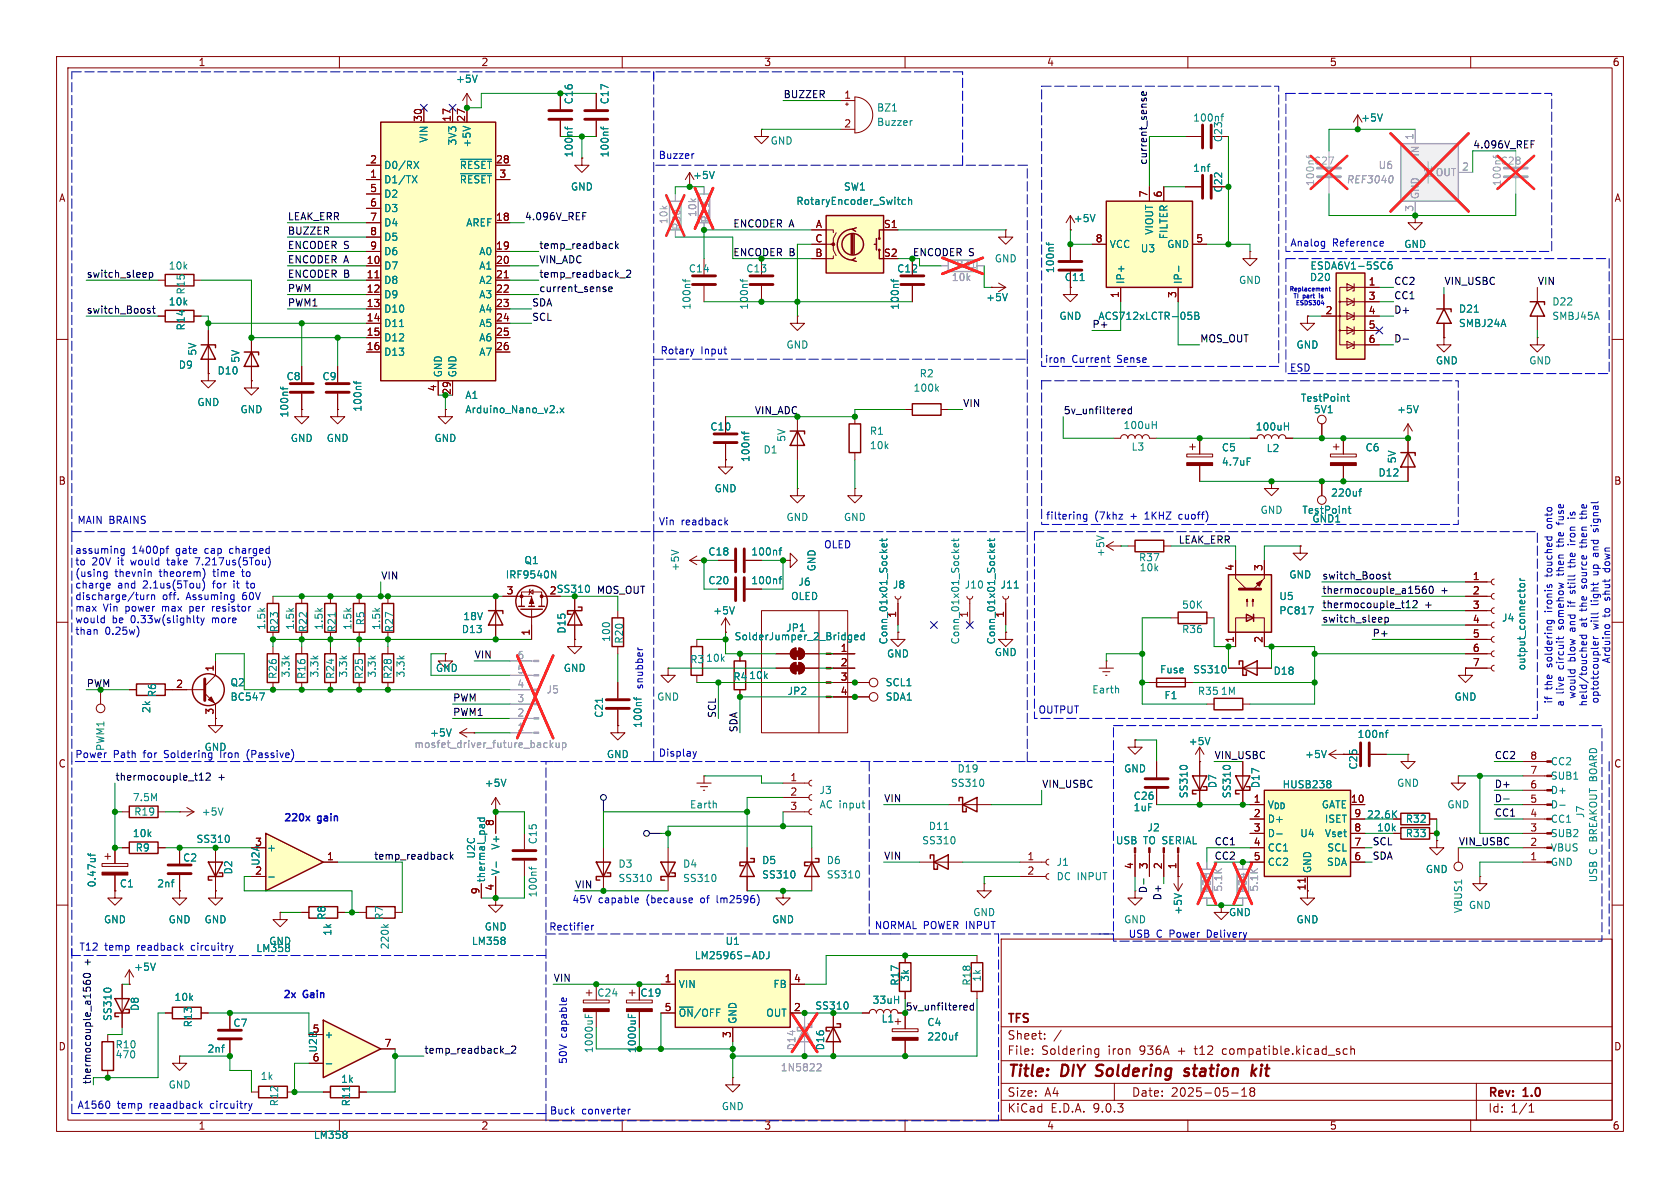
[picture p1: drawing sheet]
<svg xmlns="http://www.w3.org/2000/svg" width="297mm" height="210mm" viewBox="0 0 297 210" stroke-linecap="round" stroke-linejoin="round" font-family="sans-serif">
<defs><g id="words">
<g font-size="2.8" fill="#840000">
<text x="178" y="190.9">Title:</text>
<text x="187.7" y="190.9">DIY</text>
<text x="194.6" y="190.9">Soldering</text>
<text x="211.1" y="190.9">station</text>
<text x="223.7" y="190.9">kit</text>
</g>
<g font-size="2.1" fill="#840000">
<text x="178" y="184">Sheet:</text>
<text x="178" y="181.2">TFS</text>
<text x="178" y="186.7">File:</text>
<text x="184.1" y="186.7">Soldering</text>
<text x="196" y="186.7">iron</text>
<text x="201.6" y="186.7">936A</text>
<text x="208.5" y="186.7">+</text>
<text x="211.6" y="186.7">t12</text>
<text x="216.7" y="186.7">compatible.kicad_sch</text>
<text x="178" y="196.9">KiCad</text>
<text x="178" y="194.1">Size:</text>
<text x="184.7" y="194.1">A4</text>
<text x="185.7" y="196.9">E.D.A.</text>
<text x="193.3" y="196.9">9.0.3</text>
<text x="200" y="194.1">Date:</text>
<text x="207" y="194.1">2025-05-18</text>
<text x="263" y="194.3">Rev:</text>
<text x="263" y="196.9">Id:</text>
<text x="267.1" y="196.9">1/1</text>
<text x="269.4" y="194.3">1.0</text>
</g>
<g font-size="1.8" fill="#840000">
<text x="35" y="11.9">1</text>
<text x="85" y="11.9">2</text>
<text x="135" y="11.9">3</text>
<text x="185" y="11.9">4</text>
<text x="235" y="11.9">5</text>
<text x="285" y="11.9">6</text>
<text x="149.2" y="17.5">1</text>
<text x="74.7" y="21.6" transform="rotate(-90 74.7 21.6)">30</text>
<text x="79.8" y="21.6" transform="rotate(-90 79.8 21.6)">17</text>
<text x="82.3" y="21.6" transform="rotate(-90 82.3 21.6)">27</text>
<text x="149.2" y="22.6">2</text>
<text x="65.3" y="29">2</text>
<text x="87.6" y="29">28</text>
<text x="10.3" y="35.9">A</text>
<text x="65.3" y="31.5">1</text>
<text x="65.3" y="34">5</text>
<text x="88.2" y="31.5">3</text>
<text x="202.9" y="35" transform="rotate(-90 202.9 35)">7</text>
<text x="205.5" y="35" transform="rotate(-90 205.5 35)">6</text>
<text x="285.3" y="35.9">A</text>
<text x="65.3" y="36.6">6</text>
<text x="65.3" y="39.1">7</text>
<text x="65.3" y="41.7">8</text>
<text x="87.6" y="39.1">18</text>
<text x="144.1" y="40.4">A</text>
<text x="156.2" y="40.4">S1</text>
<text x="64.7" y="46.7">10</text>
<text x="65.3" y="44.2">9</text>
<text x="87.6" y="44.2">19</text>
<text x="87.6" y="46.7">20</text>
<text x="144" y="42.9">C</text>
<text x="144" y="45.5">B</text>
<text x="156.2" y="45.5">S2</text>
<text x="193.6" y="42.9">8</text>
<text x="211.4" y="42.9">5</text>
<text x="64.7" y="49.3">11</text>
<text x="64.7" y="51.8">12</text>
<text x="87.6" y="49.3">21</text>
<text x="87.6" y="51.8">22</text>
<text x="197.9" y="52.8" transform="rotate(-90 197.9 52.8)">1</text>
<text x="208" y="52.8" transform="rotate(-90 208 52.8)">3</text>
<text x="241.9" y="50.5">1</text>
<text x="241.9" y="53.1">3</text>
<text x="64.7" y="54.4">13</text>
<text x="64.7" y="56.9">14</text>
<text x="64.7" y="59.4">15</text>
<text x="87.6" y="54.4">23</text>
<text x="87.6" y="56.9">24</text>
<text x="87.6" y="59.4">25</text>
<text x="234.2" y="55.6">2</text>
<text x="241.9" y="55.6">4</text>
<text x="241.9" y="58.2">5</text>
<text x="64.7" y="62">16</text>
<text x="87.6" y="62">26</text>
<text x="241.9" y="60.7">6</text>
<text x="77.2" y="69.3" transform="rotate(-90 77.2 69.3)">4</text>
<text x="10.3" y="85.9">B</text>
<text x="285.3" y="85.9">B</text>
<text x="218.2" y="101" transform="rotate(-90 218.2 101)">4</text>
<text x="223.3" y="101" transform="rotate(-90 223.3 101)">3</text>
<text x="89.5" y="105.2">3</text>
<text x="97.1" y="105.2">2SS310</text>
<text x="260.3" y="102.6">1</text>
<text x="260.3" y="105.2">2</text>
<text x="260.3" y="107.7">3</text>
<text x="93.7" y="112.5" transform="rotate(-90 93.7 112.5)">1</text>
<text x="158.5" y="109.3" transform="rotate(-90 158.5 109.3)">1</text>
<text x="177.5" y="109.3" transform="rotate(-90 177.5 109.3)">1</text>
<text x="218.2" y="113.7" transform="rotate(-90 218.2 113.7)">1</text>
<text x="223.3" y="113.7" transform="rotate(-90 223.3 113.7)">2</text>
<text x="260.3" y="110.2">4</text>
<text x="260.3" y="112.8">5</text>
<text x="37.8" y="118.8" transform="rotate(-90 37.8 118.8)">1</text>
<text x="148.5" y="115.3">1</text>
<text x="148.5" y="117.9">2</text>
<text x="260.3" y="115.3">6</text>
<text x="260.3" y="117.9">7</text>
<text x="31" y="121.7">2</text>
<text x="148.5" y="120.4">3</text>
<text x="148.5" y="122.9">4</text>
<text x="37.8" y="126.4" transform="rotate(-90 37.8 126.4)">3</text>
<text x="10.3" y="135.9">C</text>
<text x="270.4" y="136.9">7</text>
<text x="270.4" y="134.4">8</text>
<text x="285.3" y="135.9">C</text>
<text x="139.6" y="138.2">1</text>
<text x="139.6" y="140.7">2</text>
<text x="139.6" y="143.3">3</text>
<text x="221.5" y="142">1</text>
<text x="238.7" y="142">10</text>
<text x="270.4" y="142">5</text>
<text x="270.4" y="139.4">6</text>
<text x="45" y="149.6">3</text>
<text x="87.4" y="146.1" transform="rotate(-90 87.4 146.1)">8</text>
<text x="221.5" y="144.5">2</text>
<text x="221.5" y="147.1">3</text>
<text x="221.5" y="149.6">4</text>
<text x="239.3" y="144.5">9</text>
<text x="239.3" y="147.1">8</text>
<text x="239.3" y="149.6">7</text>
<text x="270.4" y="149.6">2</text>
<text x="270.4" y="147.1">3</text>
<text x="270.4" y="144.5">4</text>
<text x="45" y="154.7">2</text>
<text x="57.7" y="152.1">1</text>
<text x="181.5" y="152.1">1</text>
<text x="181.5" y="154.7">2</text>
<text x="200.4" y="153.7" transform="rotate(-90 200.4 153.7)">4</text>
<text x="202.9" y="153.7" transform="rotate(-90 202.9 153.7)">3</text>
<text x="205.5" y="153.7" transform="rotate(-90 205.5 153.7)">2</text>
<text x="208" y="153.7" transform="rotate(-90 208 153.7)">1</text>
<text x="221.5" y="152.1">5</text>
<text x="239.3" y="152.1">6</text>
<text x="270.4" y="152.1">1</text>
<text x="84.8" y="158.2" transform="rotate(-90 84.8 158.2)">9</text>
<text x="87.4" y="157.6" transform="rotate(-90 87.4 157.6)">4</text>
<text x="230.9" y="157.5" transform="rotate(-90 230.9 157.5)">11</text>
<text x="117.4" y="173.7">1</text>
<text x="140.3" y="173.7">4</text>
<text x="117.4" y="178.8">5</text>
<text x="140.3" y="178.8">2</text>
<text x="10.3" y="185.9">D</text>
<text x="55.2" y="182.6">5</text>
<text x="67.9" y="185.2">7</text>
<text x="129.3" y="183.6" transform="rotate(-90 129.3 183.6)">3</text>
<text x="285.3" y="185.9">D</text>
<text x="55.2" y="187.7">6</text>
<text x="35" y="199.9">1</text>
<text x="85" y="199.9">2</text>
<text x="135" y="199.9">3</text>
<text x="185" y="199.9">4</text>
<text x="235" y="199.9">5</text>
<text x="285" y="199.9">6</text>
</g>
<g font-size="1.8" fill="#008484">
<text x="80.5" y="14.8">+5V</text>
<text x="101.4" y="18.5" transform="rotate(-90 101.4 18.5)">C16</text>
<text x="107.8" y="18.5" transform="rotate(-90 107.8 18.5)">C17</text>
<text x="154.9" y="19.9">BZ1</text>
<text x="154.9" y="22.5">Buzzer</text>
<text x="210.8" y="21.7">100nf</text>
<text x="240.5" y="21.7">+5V</text>
<text x="75.8" y="25.3" transform="rotate(-90 75.8 25.3)">VIN</text>
<text x="80.9" y="25.8" transform="rotate(-90 80.9 25.8)">3V3</text>
<text x="83.4" y="26.2" transform="rotate(-90 83.4 26.2)">+5V</text>
<text x="101.4" y="27.9" transform="rotate(-90 101.4 27.9)">100nf</text>
<text x="107.8" y="27.9" transform="rotate(-90 107.8 27.9)">100nf</text>
<text x="136.1" y="25.8">GND</text>
<text x="216.3" y="25.2" transform="rotate(-90 216.3 25.2)">C23</text>
<text x="67.8" y="30.1">D0/RX</text>
<text x="67.8" y="32.6">D1/TX</text>
<text x="67.8" y="35.2">D2</text>
<text x="81.2" y="30.1">~{RESET}</text>
<text x="81.2" y="32.6">~{RESET}</text>
<text x="100.8" y="33.9">GND</text>
<text x="122.4" y="31.9">+5V</text>
<text x="149.1" y="33.9">SW1</text>
<text x="210.8" y="30.6">1nf</text>
<text x="216.3" y="34.1" transform="rotate(-90 216.3 34.1)">C22</text>
<text x="67.8" y="37.7">D3</text>
<text x="67.8" y="40.2">D4</text>
<text x="82.3" y="40.2">AREF</text>
<text x="140.7" y="36.4">RotaryEncoder_Switch</text>
<text x="189.7" y="39.5">+5V</text>
<text x="204.1" y="41.6" transform="rotate(-90 204.1 41.6)">VIOUT</text>
<text x="29.7" y="47.9">10k</text>
<text x="67.8" y="42.8">D5</text>
<text x="67.8" y="45.3">D6</text>
<text x="67.8" y="47.9">D7</text>
<text x="84.6" y="45.3">A0</text>
<text x="84.6" y="47.9">A1</text>
<text x="175.8" y="46.6">GND</text>
<text x="196.1" y="44">VCC</text>
<text x="201.6" y="44.8">U3</text>
<text x="206.2" y="44">GND</text>
<text x="206.6" y="42.4" transform="rotate(-90 206.6 42.4)">FILTER</text>
<text x="231.6" y="47.9">ESDA6V1-5SC6</text>
<text x="248.2" y="44">GND</text>
<text x="32.9" y="52.2" transform="rotate(-90 32.9 52.2)">R15</text>
<text x="67.8" y="50.4">D8</text>
<text x="67.8" y="52.9">D9</text>
<text x="84.6" y="50.4">A2</text>
<text x="84.6" y="52.9">A3</text>
<text x="121.7" y="48.4">C14</text>
<text x="131.8" y="48.4">C13</text>
<text x="158.5" y="48.4">C12</text>
<text x="174.2" y="53.4">+5V</text>
<text x="186.5" y="48.4" transform="rotate(-90 186.5 48.4)">100nf</text>
<text x="188.1" y="49.9">C11</text>
<text x="199" y="50.3" transform="rotate(-90 199 50.3)">IP+</text>
<text x="209.1" y="50.3" transform="rotate(-90 209.1 50.3)">IP-</text>
<text x="218.9" y="50.4">GND</text>
<text x="231.5" y="49.9">D20</text>
<text x="29.7" y="54.2">10k</text>
<text x="32.9" y="58.5" transform="rotate(-90 32.9 58.5)">R14</text>
<text x="67.8" y="55.5">D10</text>
<text x="67.8" y="58">D11</text>
<text x="84.6" y="55.5">A4</text>
<text x="84.6" y="58">A5</text>
<text x="122.3" y="54.9" transform="rotate(-90 122.3 54.9)">100nf</text>
<text x="132.4" y="54.9" transform="rotate(-90 132.4 54.9)">100nf</text>
<text x="159.1" y="54.9" transform="rotate(-90 159.1 54.9)">100nf</text>
<text x="187.2" y="56.7">GND</text>
<text x="193" y="58.1">P+</text>
<text x="194.1" y="56.7">ACS712xLCTR-05B</text>
<text x="257.8" y="58">SMBJ24A</text>
<text x="257.8" y="55.5">D21</text>
<text x="274.3" y="56.7">SMBJ45A</text>
<text x="274.3" y="54.2">D22</text>
<text x="31.5" y="65.4">D9</text>
<text x="34.9" y="63" transform="rotate(-90 34.9 63)">5V</text>
<text x="42.5" y="64.2" transform="rotate(-90 42.5 64.2)">5V</text>
<text x="67.8" y="60.6">D12</text>
<text x="67.8" y="63.1">D13</text>
<text x="84.6" y="60.6">A6</text>
<text x="84.6" y="63.1">A7</text>
<text x="138.9" y="61.8">GND</text>
<text x="229.1" y="61.8">GND</text>
<text x="253.7" y="64.6">GND</text>
<text x="270.3" y="64.6">GND</text>
<text x="34.8" y="72">GND</text>
<text x="38.4" y="66.4">D10</text>
<text x="50.6" y="67.4">C8</text>
<text x="56.9" y="67.4">C9</text>
<text x="78.3" y="66.8" transform="rotate(-90 78.3 66.8)">GND</text>
<text x="80.9" y="66.8" transform="rotate(-90 80.9 66.8)">GND</text>
<text x="82.2" y="70.7">A1</text>
<text x="161.4" y="69.4">100k</text>
<text x="162.5" y="66.9">R2</text>
<text x="229.9" y="71.2">TestPoint</text>
<text x="42.4" y="73.3">GND</text>
<text x="51.2" y="73.9" transform="rotate(-90 51.2 73.9)">100nf</text>
<text x="64.1" y="72.9" transform="rotate(-90 64.1 72.9)">100nf</text>
<text x="82.2" y="73.3">Arduino_Nano_v2.x</text>
<text x="125.5" y="76.3">C10</text>
<text x="153.7" y="77.1">R1</text>
<text x="198.5" y="76">100uH</text>
<text x="221.9" y="76.3">100uH</text>
<text x="232.2" y="73.3">5V1</text>
<text x="246.9" y="73.3">+5V</text>
<text x="51.3" y="78.3">GND</text>
<text x="57.7" y="78.3">GND</text>
<text x="76.7" y="78.3">GND</text>
<text x="132.7" y="81.8" transform="rotate(-90 132.7 81.8)">100nf</text>
<text x="134.9" y="80.4">D1</text>
<text x="139" y="78.2" transform="rotate(-90 139 78.2)">5V</text>
<text x="153.7" y="79.6">10k</text>
<text x="199.9" y="79.9">L3</text>
<text x="215.9" y="80">C5</text>
<text x="215.9" y="82.5">4.7uF</text>
<text x="223.8" y="80.1">L2</text>
<text x="241.3" y="80">C6</text>
<text x="247" y="82" transform="rotate(-90 247 82)">5V</text>
<text x="126.2" y="87.2">GND</text>
<text x="235.2" y="88">220uf</text>
<text x="243.6" y="84.4">D12</text>
<text x="138.9" y="92.3">GND</text>
<text x="149.1" y="92.3">GND</text>
<text x="222.8" y="91">GND</text>
<text x="230.1" y="91">TestPoint</text>
<text x="231.9" y="92.6">GND1</text>
<text x="92.6" y="99.9">Q1</text>
<text x="120.2" y="101.1" transform="rotate(-90 120.2 101.1)">+5V</text>
<text x="125.1" y="98.4">C18</text>
<text x="132.7" y="98.4">100nf</text>
<text x="144.4" y="101.1" transform="rotate(-90 144.4 101.1)">GND</text>
<text x="195.4" y="98.6" transform="rotate(-90 195.4 98.6)">+5V</text>
<text x="201.3" y="99.4">R37</text>
<text x="201.4" y="101.2">10k</text>
<text x="89.3" y="102.5">IRF9540N</text>
<text x="125.1" y="103.5">C20</text>
<text x="132.7" y="103.5">100nf</text>
<text x="139.7" y="106.3">OLED</text>
<text x="141" y="103.7">J6</text>
<text x="157.7" y="104.2">J8</text>
<text x="170.4" y="104.2">J10</text>
<text x="176.8" y="104.2">J11</text>
<text x="208.9" y="107.8">50K</text>
<text x="226.1" y="106.3">U5</text>
<text x="227.8" y="102.5">GND</text>
<text x="47.1" y="111.5" transform="rotate(-90 47.1 111.5)">1.5k</text>
<text x="49.4" y="111.9" transform="rotate(-90 49.4 111.9)">R23</text>
<text x="52.2" y="111.5" transform="rotate(-90 52.2 111.5)">1.5k</text>
<text x="54.5" y="111.9" transform="rotate(-90 54.5 111.9)">R22</text>
<text x="57.3" y="111.5" transform="rotate(-90 57.3 111.5)">1.5k</text>
<text x="59.5" y="111.9" transform="rotate(-90 59.5 111.9)">R21</text>
<text x="62.3" y="111.5" transform="rotate(-90 62.3 111.5)">1.5k</text>
<text x="64.6" y="110.6" transform="rotate(-90 64.6 110.6)">R5</text>
<text x="67.4" y="111.5" transform="rotate(-90 67.4 111.5)">1.5k</text>
<text x="69.7" y="111.9" transform="rotate(-90 69.7 111.9)">R27</text>
<text x="81.5" y="112.1">D13</text>
<text x="81.8" y="109.8">18V</text>
<text x="100.2" y="112.1" transform="rotate(-90 100.2 112.1)">D15</text>
<text x="108.1" y="113.6" transform="rotate(-90 108.1 113.6)">100</text>
<text x="110.3" y="113.9" transform="rotate(-90 110.3 113.9)">R20</text>
<text x="126" y="108.8">+5V</text>
<text x="129.8" y="113.4">SolderJumper_2_Bridged</text>
<text x="138.9" y="111.9">JP1</text>
<text x="171.2" y="109.3" transform="rotate(-90 171.2 109.3)">1</text>
<text x="208.9" y="112.1">R36</text>
<text x="226.1" y="108.8">PC817</text>
<text x="265.4" y="110.1">J4</text>
<text x="51.4" y="119.9" transform="rotate(-90 51.4 119.9)">3.3k</text>
<text x="56.5" y="119.9" transform="rotate(-90 56.5 119.9)">3.3k</text>
<text x="61.6" y="119.9" transform="rotate(-90 61.6 119.9)">3.3k</text>
<text x="66.6" y="119.9" transform="rotate(-90 66.6 119.9)">3.3k</text>
<text x="71.7" y="119.9" transform="rotate(-90 71.7 119.9)">3.3k</text>
<text x="77" y="119">GND</text>
<text x="99.6" y="119">GND</text>
<text x="121.9" y="117.4">R3</text>
<text x="124.7" y="117.2">10k</text>
<text x="156.7" y="116.4">GND</text>
<text x="157.1" y="114" transform="rotate(-90 157.1 114)">Conn_01x01_Socket</text>
<text x="169.8" y="114" transform="rotate(-90 169.8 114)">Conn_01x01_Socket</text>
<text x="175.8" y="116.2">GND</text>
<text x="176.1" y="114" transform="rotate(-90 176.1 114)">Conn_01x01_Socket</text>
<text x="205" y="119.2">Fuse</text>
<text x="210.8" y="119.2">SS310</text>
<text x="225.1" y="119.5">D18</text>
<text x="269.8" y="118.6" transform="rotate(-90 269.8 118.6)">output_connector</text>
<text x="27.8" y="123.3" transform="rotate(-90 27.8 123.3)">R6</text>
<text x="40.6" y="124.1">BC547</text>
<text x="40.6" y="121.5">Q2</text>
<text x="49.1" y="120.1" transform="rotate(-90 49.1 120.1)">R26</text>
<text x="54.2" y="120.1" transform="rotate(-90 54.2 120.1)">R16</text>
<text x="59.3" y="120.1" transform="rotate(-90 59.3 120.1)">R24</text>
<text x="64.4" y="120.1" transform="rotate(-90 64.4 120.1)">R25</text>
<text x="69.4" y="120.1" transform="rotate(-90 69.4 120.1)">R28</text>
<text x="116.1" y="124.1">GND</text>
<text x="129.5" y="120.5">R4</text>
<text x="132.3" y="120.2">10k</text>
<text x="139.1" y="123">JP2</text>
<text x="156.5" y="121.5">SCL1</text>
<text x="156.5" y="124.1">SDA1</text>
<text x="193" y="122.8">Earth</text>
<text x="205.8" y="123.8">F1</text>
<text x="211.7" y="123">R35</text>
<text x="215.7" y="123">1M</text>
<text x="257" y="124.1">GND</text>
<text x="26.8" y="126.1" transform="rotate(-90 26.8 126.1)">2k</text>
<text x="75.9" y="130.4">+5V</text>
<text x="106.8" y="127" transform="rotate(-90 106.8 127)">C21</text>
<text x="113.6" y="128.8" transform="rotate(-90 113.6 128.8)">100nf</text>
<text x="210.1" y="131.9">+5V</text>
<text x="239.9" y="130.7">100nf</text>
<text x="36.1" y="132.9">GND</text>
<text x="39.4" y="134.2">Iron</text>
<text x="107.2" y="134.2">GND</text>
<text x="169.2" y="136.8">D19</text>
<text x="198.6" y="136.8">GND</text>
<text x="230.6" y="134.2">+5V</text>
<text x="240.1" y="136.1" transform="rotate(-90 240.1 136.1)">C25</text>
<text x="274.1" y="135.5">CC2</text>
<text x="23.4" y="141.8">7.5M</text>
<text x="85.6" y="139.3">+5V</text>
<text x="121.9" y="143.1">Earth</text>
<text x="144.8" y="140.6">J3</text>
<text x="144.8" y="143.1">AC input</text>
<text x="168" y="139.3">SS310</text>
<text x="200.3" y="143.6">1uF</text>
<text x="200.3" y="141.6">C26</text>
<text x="210.2" y="141.2" transform="rotate(-90 210.2 141.2)">SS310</text>
<text x="215.2" y="139.4" transform="rotate(-90 215.2 139.4)">D7</text>
<text x="217.8" y="141.2" transform="rotate(-90 217.8 141.2)">SS310</text>
<text x="222.9" y="139.4" transform="rotate(-90 222.9 139.4)">D17</text>
<text x="224" y="143.1">V_{DD}</text>
<text x="226.7" y="139.5">HUSB238</text>
<text x="233.6" y="143.1">GATE</text>
<text x="246.9" y="139.3">GND</text>
<text x="255.8" y="143.1">GND</text>
<text x="274.1" y="143.1">D-</text>
<text x="274.1" y="140.6">D+</text>
<text x="274.1" y="138">SUB1</text>
<text x="23.4" y="148.2">10k</text>
<text x="23.6" y="144.4">R19</text>
<text x="34.6" y="149.2">SS310</text>
<text x="35.6" y="144.4">+5V</text>
<text x="95.1" y="149.3" transform="rotate(-90 95.1 149.3)">C15</text>
<text x="162.9" y="149.5">SS310</text>
<text x="164.1" y="146.9">D11</text>
<text x="197.2" y="149.5">USB</text>
<text x="202.2" y="149.5">TO SERIAL</text>
<text x="202.8" y="147.2">J2</text>
<text x="224" y="145.6">D+</text>
<text x="224" y="148.2">D-</text>
<text x="229.8" y="148.2">U4</text>
<text x="234.1" y="148.2">Vset</text>
<text x="234.1" y="145.6">ISET</text>
<text x="241.6" y="144.9">22.6K</text>
<text x="243.3" y="147.2">10k</text>
<text x="248.4" y="145.6">R32</text>
<text x="248.4" y="148.2">R33</text>
<text x="274.1" y="148.2">SUB2</text>
<text x="274.1" y="145.6">CC1</text>
<text x="280.3" y="144.7" transform="rotate(-90 280.3 144.7)">J7</text>
<text x="23.9" y="150.7">R9</text>
<text x="32.3" y="152.5">C2</text>
<text x="41.2" y="154.7" transform="rotate(-90 41.2 154.7)">D2</text>
<text x="46.1" y="153.2" transform="rotate(-90 46.1 153.2)">U2A</text>
<text x="47.1" y="150.7">+</text>
<text x="84.2" y="151.9" transform="rotate(-90 84.2 151.9)">U2C</text>
<text x="88.5" y="154.8" transform="rotate(-90 88.5 154.8)">V-</text>
<text x="88.5" y="150.3" transform="rotate(-90 88.5 150.3)">V+</text>
<text x="109.2" y="153.6">D3</text>
<text x="120.7" y="153.6">D4</text>
<text x="134.6" y="152.9">D5</text>
<text x="134.6" y="155.5">SS310</text>
<text x="146.1" y="152.9">D6</text>
<text x="146.1" y="155.5">SS310</text>
<text x="186.7" y="153.3">J1</text>
<text x="186.7" y="155.8">DC INPUT</text>
<text x="224" y="150.7">CC1</text>
<text x="224" y="153.3">CC2</text>
<text x="232" y="154.4" transform="rotate(-90 232 154.4)">GND</text>
<text x="234.5" y="153.3">SDA</text>
<text x="234.5" y="150.7">SCL</text>
<text x="252" y="154.5">GND</text>
<text x="274.1" y="153.3">GND</text>
<text x="274.1" y="150.7">VBUS</text>
<text x="282.5" y="151.1" transform="rotate(-90 282.5 151.1)">C BREAKOUT BOARD</text>
<text x="17.1" y="157" transform="rotate(-90 17.1 157)">0.47uf</text>
<text x="21.1" y="157.1">C1</text>
<text x="27.7" y="157.1">2nf</text>
<text x="86" y="156.1" transform="rotate(-90 86 156.1)">thermal_pad</text>
<text x="95.1" y="158.7" transform="rotate(-90 95.1 158.7)">100nf</text>
<text x="109.2" y="156.1">SS310</text>
<text x="120.7" y="156.1">SS310</text>
<text x="209.1" y="161.8" transform="rotate(-90 209.1 161.8)">+5V</text>
<text x="258.7" y="161.5" transform="rotate(-90 258.7 161.5)">VBUS1</text>
<text x="259.6" y="160.9">GND</text>
<text x="282.5" y="156.1" transform="rotate(-90 282.5 156.1)">USB</text>
<text x="18.3" y="163.4">GND</text>
<text x="29.7" y="163.4">GND</text>
<text x="36.1" y="163.4">GND</text>
<text x="47.5" y="167.2">GND</text>
<text x="57.8" y="162.7" transform="rotate(-90 57.8 162.7)">R8</text>
<text x="58.8" y="165.5" transform="rotate(-90 58.8 165.5)">1k</text>
<text x="67.9" y="162.7" transform="rotate(-90 67.9 162.7)">R7</text>
<text x="68.9" y="167.9" transform="rotate(-90 68.9 167.9)">220k</text>
<text x="83.3" y="167.2">LM358</text>
<text x="85.6" y="164.7">GND</text>
<text x="128.2" y="167.2">U1</text>
<text x="136.4" y="163.4">GND</text>
<text x="172" y="162.2">GND</text>
<text x="198.6" y="163.4">GND</text>
<text x="217.2" y="162.2">GND</text>
<text x="229.1" y="163.4">GND</text>
<text x="23.6" y="171.8">+5V</text>
<text x="45.2" y="168.5">LM358</text>
<text x="122.7" y="169.8">LM2596S-ADJ</text>
<text x="160.9" y="173.6" transform="rotate(-90 160.9 173.6)">3k</text>
<text x="173.6" y="173.6" transform="rotate(-90 173.6 173.6)">1k</text>
<text x="24.7" y="178.8" transform="rotate(-90 24.7 178.8)">D8</text>
<text x="30.7" y="177.1">10k</text>
<text x="105.5" y="176.4">C24</text>
<text x="113.1" y="176.4">C19</text>
<text x="119.9" y="174.9">VIN</text>
<text x="119.9" y="179.9">~{ON}/OFF</text>
<text x="135.4" y="179.9">OUT</text>
<text x="136.6" y="174.9">FB</text>
<text x="144" y="178.7">SS310</text>
<text x="154.2" y="177.6">33uH</text>
<text x="159.1" y="174.3" transform="rotate(-90 159.1 174.3)">R17</text>
<text x="171.8" y="174.3" transform="rotate(-90 171.8 174.3)">R18</text>
<text x="19.9" y="180.6" transform="rotate(-90 19.9 180.6)">SS310</text>
<text x="20.3" y="185.5">R10</text>
<text x="34.1" y="181.7" transform="rotate(-90 34.1 181.7)">R13</text>
<text x="41.2" y="181.7">C7</text>
<text x="57.3" y="183.7">+</text>
<text x="130.4" y="181.1" transform="rotate(-90 130.4 181.1)">GND</text>
<text x="145.9" y="185.8" transform="rotate(-90 145.9 185.8)">D16</text>
<text x="155.8" y="180.9">L1</text>
<text x="163.8" y="181.6">C4</text>
<text x="163.8" y="184.1">220uf</text>
<text x="20.3" y="187.3">470</text>
<text x="36.6" y="186.3">2nf</text>
<text x="46" y="191.1">1k</text>
<text x="56.2" y="186.2" transform="rotate(-90 56.2 186.2)">U2B</text>
<text x="60.2" y="191.6">1k</text>
<text x="105" y="186.3" transform="rotate(-90 105 186.3)">1000uF</text>
<text x="112.6" y="186.3" transform="rotate(-90 112.6 186.3)">1000uF</text>
<text x="29.7" y="192.6">GND</text>
<text x="49.4" y="195.7" transform="rotate(-90 49.4 195.7)">R12</text>
<text x="62.1" y="195.7" transform="rotate(-90 62.1 195.7)">R11</text>
<text x="127.5" y="196.4">GND</text>
<text x="55.4" y="201.5">LM358</text>
</g>
<g font-size="1.8">
<text x="138.4" y="17.4">BUZZER</text>
<text x="202.9" y="29.2" transform="rotate(-90 202.9 29.2)">current_sense</text>
<text x="260.3" y="26.3">4.096V_REF</text>
<text x="50.8" y="41.6">BUZZER</text>
<text x="50.8" y="39">LEAK_ERR</text>
<text x="92.7" y="39">4.096V_REF</text>
<text x="129.5" y="40.3">ENCODER A</text>
<text x="50.8" y="46.6">ENCODER A</text>
<text x="50.8" y="44.1">ENCODER S</text>
<text x="95.2" y="44.1">temp_readback</text>
<text x="95.2" y="46.6">VIN_ADC</text>
<text x="129.5" y="45.4">ENCODER B</text>
<text x="15.2" y="49.2">switch_sleep</text>
<text x="50.8" y="49.2">ENCODER B</text>
<text x="50.8" y="51.7">PWM</text>
<text x="95.2" y="51.7">current_sense</text>
<text x="95.2" y="49.2">temp_readback_2</text>
<text x="246.4" y="50.5">CC2</text>
<text x="246.4" y="53">CC1</text>
<text x="255.3" y="50.5">VIN_USBC</text>
<text x="271.8" y="50.5">VIN</text>
<text x="15.2" y="55.5">switch_Boost</text>
<text x="50.8" y="54.3">PWM1</text>
<text x="94" y="54.3">SDA</text>
<text x="94" y="56.8">SCL</text>
<text x="246.4" y="55.5">D+</text>
<text x="212.1" y="60.6">MOS_OUT</text>
<text x="246.4" y="60.6">D-</text>
<text x="170.2" y="72">VIN</text>
<text x="188" y="73.3">5v_unfiltered</text>
<text x="208.3" y="96.2">LEAK_ERR</text>
<text x="67.3" y="102.5">VIN</text>
<text x="105.4" y="105.1">MOS_OUT</text>
<text x="233.7" y="105.1">thermocouple_a1560</text>
<text x="233.7" y="102.5">switch_Boost</text>
<text x="233.7" y="107.6">thermocouple_t12</text>
<text x="251.8" y="107.6">+</text>
<text x="254.7" y="105.1">+</text>
<text x="233.7" y="110.1">switch_sleep</text>
<text x="242.6" y="112.7">P+</text>
<text x="83.8" y="116.5">VIN</text>
<text x="80" y="124.1">PWM</text>
<text x="80" y="126.7">PWM1</text>
<text x="126.7" y="127" transform="rotate(-90 126.7 127)">SCL</text>
<text x="130.5" y="129.5" transform="rotate(-90 130.5 129.5)">SDA</text>
<text x="214.6" y="134.3">VIN_USBC</text>
<text x="264.2" y="134.3">CC2</text>
<text x="20.3" y="138.1">thermocouple_t12</text>
<text x="38.5" y="138.1">+</text>
<text x="156.2" y="141.9">VIN</text>
<text x="184.1" y="139.4">VIN_USBC</text>
<text x="264.2" y="139.4">D+</text>
<text x="264.2" y="141.9">D-</text>
<text x="214.6" y="149.5">CC1</text>
<text x="242.6" y="149.5">SCL</text>
<text x="257.8" y="149.5">VIN_USBC</text>
<text x="264.2" y="144.4">CC1</text>
<text x="66" y="152.1">temp_readback</text>
<text x="156.2" y="152.1">VIN</text>
<text x="214.6" y="152.1">CC2</text>
<text x="242.6" y="152.1">SDA</text>
<text x="101.6" y="157.1">VIN</text>
<text x="202.9" y="158" transform="rotate(-90 202.9 158)">D-</text>
<text x="205.4" y="159.3" transform="rotate(-90 205.4 159.3)">D+</text>
<text x="16.2" y="170.8" transform="rotate(-90 16.2 170.8)">+</text>
<text x="97.8" y="173.6">VIN</text>
<text x="74.9" y="186.3">temp_readback_2</text>
</g>
<g font-size="1.8" fill="#0000c2">
<text x="116.4" y="28.3">Buzzer</text>
<text x="228" y="43.8">Analog</text>
<text x="235.5" y="43.8">Reference</text>
<text x="116.7" y="62.8">Rotary</text>
<text x="123.9" y="62.8">Input</text>
<text x="184.6" y="64.4">iron</text>
<text x="189.5" y="64.4">Current</text>
<text x="197.6" y="64.4">Sense</text>
<text x="228" y="65.9">ESD</text>
<text x="13.6" y="92.8">MAIN BRAINS</text>
<text x="116.4" y="93.1">Vin</text>
<text x="120.4" y="93.1">readback</text>
<text x="184.8" y="92.1">filtering</text>
<text x="193.5" y="92.1">(7khz</text>
<text x="199.9" y="92.1">+</text>
<text x="202.7" y="92.1">1KHZ</text>
<text x="208.9" y="92.1">cuoff)</text>
<text x="274.6" y="92.7" transform="rotate(-90 274.6 92.7)">onto</text>
<text x="276.7" y="95.9" transform="rotate(-90 276.7 95.9)">the</text>
<text x="276.7" y="91.8" transform="rotate(-90 276.7 91.8)">fuse</text>
<text x="278.7" y="95.5" transform="rotate(-90 278.7 95.5)">iron</text>
<text x="278.7" y="90.6" transform="rotate(-90 278.7 90.6)">is</text>
<text x="280.8" y="91" transform="rotate(-90 280.8 91)">the</text>
<text x="282.8" y="93.3" transform="rotate(-90 282.8 93.3)">signal</text>
<text x="13.2" y="98.1">assuming</text>
<text x="13.2" y="100.2">to</text>
<text x="16.3" y="100.2">20V</text>
<text x="20.9" y="100.2">it</text>
<text x="23.3" y="98.1">1400pf</text>
<text x="23.4" y="100.2">would</text>
<text x="30" y="100.2">take</text>
<text x="31.2" y="98.1">gate</text>
<text x="35.2" y="100.2">7.217us(5Tou)</text>
<text x="36.5" y="98.1">cap</text>
<text x="41.1" y="98.1">charged</text>
<text x="145.6" y="97.1">OLED</text>
<text x="274.6" y="101.4" transform="rotate(-90 274.6 101.4)">touched</text>
<text x="276.7" y="101.2" transform="rotate(-90 276.7 101.2)">then</text>
<text x="278.7" y="99.6" transform="rotate(-90 278.7 99.6)">the</text>
<text x="280.8" y="96.3" transform="rotate(-90 280.8 96.3)">then</text>
<text x="282.8" y="101.4" transform="rotate(-90 282.8 101.4)">up</text>
<text x="282.8" y="97.9" transform="rotate(-90 282.8 97.9)">and</text>
<text x="284.9" y="100.8" transform="rotate(-90 284.9 100.8)">down</text>
<text x="13.2" y="102.2">(using</text>
<text x="13.2" y="104.2">charge</text>
<text x="13.2" y="106.3">discharge/turn</text>
<text x="20.3" y="102.2">thevnin</text>
<text x="20.8" y="104.2">and</text>
<text x="25.4" y="104.2">2.1us(5Tou)</text>
<text x="28.3" y="102.2">theorem)</text>
<text x="28.7" y="106.3">off.</text>
<text x="33.1" y="106.3">Assuming</text>
<text x="37.9" y="104.2">for</text>
<text x="38" y="102.2">time</text>
<text x="41.8" y="104.2">it</text>
<text x="43.1" y="106.3">60V</text>
<text x="43.3" y="102.2">to</text>
<text x="44.3" y="104.2">to</text>
<text x="274.6" y="107.9" transform="rotate(-90 274.6 107.9)">ironis</text>
<text x="278.7" y="107" transform="rotate(-90 278.7 107)">if</text>
<text x="278.7" y="104.4" transform="rotate(-90 278.7 104.4)">still</text>
<text x="280.8" y="107.9" transform="rotate(-90 280.8 107.9)">the</text>
<text x="280.8" y="103.7" transform="rotate(-90 280.8 103.7)">source</text>
<text x="282.8" y="106.9" transform="rotate(-90 282.8 106.9)">light</text>
<text x="284.9" y="106.1" transform="rotate(-90 284.9 106.1)">shut</text>
<text x="13.2" y="108.3">max</text>
<text x="13.2" y="110.4">would</text>
<text x="13.2" y="112.4">than</text>
<text x="18.2" y="108.3">Vin</text>
<text x="18.6" y="112.4">0.25w)</text>
<text x="19.8" y="110.4">be</text>
<text x="22.3" y="108.3">power</text>
<text x="23.2" y="110.4">0.33w(slighlty</text>
<text x="28.9" y="108.3">max</text>
<text x="34" y="108.3">per</text>
<text x="37.8" y="110.4">more</text>
<text x="38.2" y="108.3">resistor</text>
<text x="276.7" y="111" transform="rotate(-90 276.7 111)">somehow</text>
<text x="278.7" y="111.6" transform="rotate(-90 278.7 111.6)">and</text>
<text x="280.8" y="110.9" transform="rotate(-90 280.8 110.9)">at</text>
<text x="282.8" y="111.3" transform="rotate(-90 282.8 111.3)">will</text>
<text x="284.9" y="109.1" transform="rotate(-90 284.9 109.1)">to</text>
<text x="274.6" y="117.8" transform="rotate(-90 274.6 117.8)">soldering</text>
<text x="276.7" y="118.2" transform="rotate(-90 276.7 118.2)">circuit</text>
<text x="278.7" y="117" transform="rotate(-90 278.7 117)">blow</text>
<text x="284.9" y="117.4" transform="rotate(-90 284.9 117.4)">Arduino</text>
<text x="113.9" y="122" transform="rotate(-90 113.9 122)">snubber</text>
<text x="274.6" y="124.5" transform="rotate(-90 274.6 124.5)">if</text>
<text x="274.6" y="122" transform="rotate(-90 274.6 122)">the</text>
<text x="276.7" y="125" transform="rotate(-90 276.7 125)">a</text>
<text x="276.7" y="122.7" transform="rotate(-90 276.7 122.7)">live</text>
<text x="278.7" y="123.6" transform="rotate(-90 278.7 123.6)">would</text>
<text x="280.8" y="125" transform="rotate(-90 280.8 125)">held/touched</text>
<text x="282.8" y="124.5" transform="rotate(-90 282.8 124.5)">optotcoupler</text>
<text x="183.5" y="126.3">OUTPUT</text>
<text x="13.2" y="134.2">Power</text>
<text x="18.6" y="132.8" transform="rotate(-90 18.6 132.8)">PWM1</text>
<text x="20" y="134.2">Path</text>
<text x="25.5" y="134.2">for</text>
<text x="29.3" y="134.2">Soldering</text>
<text x="44.3" y="134.2">(Passive)</text>
<text x="116.4" y="134">Display</text>
<text x="50" y="145.5">220x</text>
<text x="56.2" y="145.5">gain</text>
<text x="101.1" y="159.9">45V</text>
<text x="105.8" y="159.9">capable</text>
<text x="114.4" y="159.9">(because</text>
<text x="124.1" y="159.9">of</text>
<text x="127.2" y="159.9">lm2596)</text>
<text x="97" y="164.7">Rectifier</text>
<text x="154.5" y="164.4">NORMAL POWER INPUT</text>
<text x="199.4" y="166">USB</text>
<text x="204.4" y="166">C Power</text>
<text x="213.7" y="166">Delivery</text>
<text x="13.9" y="168.3">T12</text>
<text x="18.5" y="168.3">temp</text>
<text x="24.3" y="168.3">readback</text>
<text x="34.1" y="168.3">circuitry</text>
<text x="49.9" y="176.8">2x</text>
<text x="53.6" y="176.8">Gain</text>
<text x="100.4" y="183.5" transform="rotate(-90 100.4 183.5)">capable</text>
<text x="100.4" y="188.2" transform="rotate(-90 100.4 188.2)">50V</text>
<text x="13.6" y="196.2">A1560</text>
<text x="20.7" y="196.2">temp</text>
<text x="26.5" y="196.2">reaadback</text>
<text x="37.5" y="196.2">circuitry</text>
<text x="97.1" y="197.2">Buck</text>
<text x="102.8" y="197.2">converter</text>
</g>
<g font-size="1.8" fill="#a1a1a1">
<text x="232.2" y="29.3">C27</text>
<text x="249.9" y="24.8" transform="rotate(-90 249.9 24.8)">1</text>
<text x="251.1" y="27.8" transform="rotate(-90 251.1 27.8)">IN</text>
<text x="265.2" y="29.3">C28</text>
<text x="232.5" y="33" transform="rotate(-90 232.5 33)">100nf</text>
<text x="238" y="32.6">REF3040</text>
<text x="243.6" y="30.1">U6</text>
<text x="251.1" y="35.3" transform="rotate(-90 251.1 35.3)">GND</text>
<text x="253.7" y="31.3">OUT</text>
<text x="258.4" y="30.2">2</text>
<text x="265.5" y="33" transform="rotate(-90 265.5 33)">100nf</text>
<text x="118.2" y="39.7" transform="rotate(-90 118.2 39.7)">10k</text>
<text x="120.5" y="40.7" transform="rotate(-90 120.5 40.7)">R30</text>
<text x="123.3" y="38.5" transform="rotate(-90 123.3 38.5)">10k</text>
<text x="125.6" y="39.5" transform="rotate(-90 125.6 39.5)">R29</text>
<text x="249.9" y="37.5" transform="rotate(-90 249.9 37.5)">3</text>
<text x="168.9" y="47.6">R31</text>
<text x="168.2" y="49.9">10k</text>
<text x="91.4" y="119.1">5</text>
<text x="91.4" y="116.6">6</text>
<text x="91.4" y="124.2">3</text>
<text x="91.4" y="121.7">4</text>
<text x="96.5" y="122.8">J5</text>
<text x="91.4" y="129.3">1</text>
<text x="91.4" y="126.7">2</text>
<text x="73.2" y="132.4">mosfet_driver_future_backup</text>
<text x="214.2" y="158" transform="rotate(-90 214.2 158)">R38</text>
<text x="216.3" y="157.7" transform="rotate(-90 216.3 157.7)">5.1K</text>
<text x="220.6" y="158" transform="rotate(-90 220.6 158)">R34</text>
<text x="222.6" y="157.7" transform="rotate(-90 222.6 157.7)">5.1K</text>
<text x="140.8" y="185.8" transform="rotate(-90 140.8 185.8)">D14</text>
<text x="137.9" y="189.6">1N5822</text>
</g>
<g font-size="1.8" fill="#008400">
<text x="161.3" y="45.4">ENCODER S</text>
<text x="79.8" y="69.9" transform="rotate(-90 79.8 69.9)">29</text>
<text x="133.3" y="73.3">VIN_ADC</text>
<text x="15.2" y="121.6">PWM</text>
<text x="160" y="178.7">5v_unfiltered</text>
<text x="16.2" y="191.8" transform="rotate(-90 16.2 191.8)">thermocouple_a1560</text>
</g>
<g font-size="1.1" fill="#0000c2">
<text x="227.8" y="51.7">Replacement</text>
<text x="228.5" y="52.9">TI</text>
<text x="230.3" y="52.9">part</text>
<text x="233.5" y="52.9">is</text>
<text x="229" y="54.2">ESDS304</text>
</g>
</g></defs>
<path d="M0 0h297v210h-297z" fill="#fff" stroke="#fff" stroke-width=".18"/>
<g fill="none" stroke="#840000" stroke-width=".18">
<path d="M10 10h277v190h-277zM12 12h273v186h-273zM60 10v2M110 10v2M160 10v2M210 10v2M260 10v2M10 60h2M285 60h2M10 110h2M285 110h2M200.7 130.8v1.3h1.2l-1.2 1.3-1.3-1.3h1.3"/>
<path d="M200.7 130.8h.1M207.5 156.2l.8 1.3M208.3 154.9h.1M208.3 154.9v2.6M209 156.2l-.7 1.3M10 160h2M177 166h108v32h-108zM285 160h2M60 198v2M110 198v2M160 198v2M177 194.5h108"/>
<path d="M177 191.5h108M177 187.5h108M177 181.5h108M182.5 186.3v.1M182.5 185.5v.1M184.7 183.6v.1M184.7 182.8v.1M187.6 182.1l-1.3 2M194.2 185.4v1.2l-.2 .3-.4-.1M194.2 185.5l-.4-.1-.3 .3v.4l.2 .2h.5M197 191.5v3M210 198v2"/>
<path d="M217.7 193.2h1.2M219.5 193.8h.9M219.5 192.7l.5-.4v1.5M221.2 192.9l-.2 .3v.5l.2 .1 .5-.1 .1-.2-.1-.4-.2-.2M221.2 192.9l-.2-.2 .2-.4 .5 .1 .1 .2-.3 .3M221.2 192.9h.3M238.2 185.5l-.5-.1-.2 .3v.4l.1 .2h.6M238.8 185.5l.2-.1 .4 .1 .1 .9M238.8 184.9v1.5M260 198v2M261 191.5v6.5M270.3 196.6h.9"/>
<path d="M270.3 195.5l.4-.4v1.5"/>
</g>
<path d="M193.7 190.1l.3 .1M194 188.4l-.1 .2v.4M210.2 189a.49 .49 0 0 0-.8 .3l.1 .1 .6 .2 .1 .3-.3 .3-.6-.1M221.5 188.2l-.3 2M221.5 189.4l.5 .8M222.1 188.9l-.8 .7M223 188.9l-.2 1.3" fill="none" stroke="#840000" stroke-width=".4"/>
<path d="M207.6 158l1.3 .4" fill="none" stroke="#008484" stroke-width=".18"/>
<path d="M236.2 48.3h5.1v15.2h-5.1z" fill="#ffffc2"/>
<path d="M236.2 48.3h5.1v15.2h-5.1zM254 54.6h2.5v.5M255.3 54.6l1.2 2.6h-2.5zM58.4 192h5.1v2.1h-5.1z" fill="none" stroke="#840000" stroke-width=".25"/>
<g fill="none" stroke="#840000" stroke-width=".18">
<path d="M233.7 55.9h10.1M236.9 53.3h6.9M236.9 58.4h6.9M238.1 50.2l1.3 .6-1.3 .6zM238.1 52.7l1.3 .6-1.3 .7zM238.1 55.2l1.3 .7-1.3 .6zM238.1 57.8l1.3 .6-1.3 .7zM239.4 50.2v1.2h-.3M239.4 52.7v1.3h-.3M239.4 55.2v1.3h-.3M239.4 57.8v1.3h-.3M243.8 50.8h-6.9v10.2h6.9"/>
<path d="M255.3 59.7v1.3h1.2l-1.2 1.2-1.3-1.2h1.3M255.3 59.7h.1M255.3 52.1v2.5M255.3 57.2v2.5M238.1 60.3l1.3 .7-1.3 .6zM239.4 60.3v1.3h-.3M57.1 193h1.3M63.5 193h1.3"/>
<circle cx="236.9" cy="53.3" r=".13"/>
<circle cx="236.9" cy="55.9" r=".13"/>
<circle cx="236.9" cy="58.4" r=".13"/>
</g>
<path d="M246 46.3l-.4 .1a.86 .86 0 0 0 0 1.2l.5-.2v-.4l-.2-.2h-.4l-.1 .2M260.6 55.2h.8M61.8 192.1v.7" fill="none" stroke="#008484" stroke-width=".18"/>
<path d="M212.3 153.7h2.1v5.1h-2.1z" fill="none" stroke="#a1a1a1" stroke-width=".25"/>
<path d="M213.4 152.4v1.3M213.4 158.8v1.2" fill="none" stroke="#a1a1a1" stroke-width=".18"/>
<path d="M211.8 152.6l3.2 7.2M215 152.6l-3.2 7.2" fill="none" stroke="#ff2626" stroke-width=".46"/>
<path d="M57.1 180.3l10.2 5.1-10.2 5.1z" fill="#ffffc2"/>
<path d="M164.5 151.8v-.7h.6v2.6h.6v-.7M165.1 152.4l2.5-1.3v2.6zM169.5 141.6v-.6h.7v2.5h.6v-.6M170.2 142.2l2.5-1.2v2.5zM247.6 143.8h5.1v2h-5.1zM247.6 146.3h5.1v2h-5.1zM45.7 192h5.1v2.1h-5.1zM57.1 180.3l10.2 5.1-10.2 5.1z" fill="none" stroke="#840000" stroke-width=".25"/>
<g fill="none" stroke="#840000" stroke-width=".18">
<path d="M161.3 45.7v2.8M161.3 50.5v2.8M175.3 50.8h.1M175.3 50.8h2.5M176.5 50l1.3 .8M177.8 40.6v1.3h1.3l-1.3 1.3-1.3-1.3h1.3M177.8 40.6h.1M177.8 50.8l-1.3 .8M18 152.7h4.6v.5h-4.6zM18.5 151.4h1.1M19 150.9v1M20.3 157.5v1.3h1.3l-1.3 1.2-1.3-1.2h1.3"/>
<path d="M20.3 157.5h.1M20.3 149.9v2.8M20.3 154.7v2.8M162.6 152.4h7.6M167.6 142.2h7.7M174 156.2v1.3h1.3l-1.3 1.3-1.3-1.3h1.3M174 156.2h.1M180.3 152.4h4.6M180.3 154.9h4.6M185.4 151.9l-.3 .1-.2 .4 .2 .4 .3 .1M185.4 154.4l-.3 .2-.2 .3 .2 .4 .3 .1M246.4 144.8h1.2"/>
<path d="M246.4 147.3h1.2M252.7 144.8h1.3M252.7 147.3h1.3M40.6 179.1v2.8M40.6 183.9v2.8M44.4 193h1.3M50.8 193h1.3M54.6 182.9h2.5M54.6 188h2.5M67.3 185.4h2.5"/>
</g>
<g fill="none" stroke="#008484" stroke-width=".18">
<path d="M157.6 49.4l.1 .3h1.1M158 49.4v.5M178.1 51.9l-.4 1.3M173.9 138v.8M15.6 150.9l.1 .3h1.1M16 150.9v.5M166.9 146.6h.8M168.8 148.1v.8M246.4 143.9l.5 .7M246.9 143.3l-.7 .8M39.2 185.2h.5M39.5 184.7h.2"/>
<path d="M57.7 188.1h.9M61.3 200.1v.3M61.3 200.6v.5"/>
</g>
<path d="M159.3 48.8h4M159.3 50.3h4M38.6 182.1h4.1M38.6 183.6h4.1" fill="none" stroke="#840000" stroke-width=".51"/>
<path d="M18 154.2h4.6v.5h-4.6z" fill="#840000" stroke="#840000" stroke-width=".18"/>
<path d="M167.6 46h5.1v2h-5.1z" fill="none" stroke="#a1a1a1" stroke-width=".25"/>
<path d="M166.4 47h1.2M171.7 47.3h.8M172.7 47h1.3" fill="none" stroke="#a1a1a1" stroke-width=".18"/>
<path d="M166.6 45.6l7.2 2.8M173.8 45.6l-7.2 2.8" fill="none" stroke="#ff2626" stroke-width=".46"/>
<path d="M146 38.1h10.2v10.2h-10.2z" fill="#ffffc2"/>
<g fill="none" stroke="#840000" stroke-width=".25">
<path d="M146 38.1h10.2v10.2h-10.2zM150.5 41.4v3.6M150.7 40.5a2.73 2.73 0 0 0-2.7 2.7 2.73 2.73 0 0 0 2.7 2.8M150.7 41.4v3.6M151 41.4v3.6M151.3 45.6l-.7 .4 .8 .2M151.4 40.3l-.8 .2 .7 .4M154.6 43.2h.3M154.9 42.2v2M155.4 44.2v1.5h.8M156.2 40.6h-.8v1.6M20.3 176.5h2.6l-1.3 2.6z"/>
<path d="M22.2 178.4h.7v.7h-2.6v.6h.7M30.5 178.1h5.1v2h-5.1z"/>
<circle cx="150.7" cy="43.2" r="1.9"/>
<circle cx="155.4" cy="42.2" r=".13"/>
<circle cx="155.4" cy="44.2" r=".13"/>
</g>
<g fill="none" stroke="#840000" stroke-width=".18">
<path d="M148.6 17.8h2.5M149.5 18.4h.5M149.7 18.2v.5M151.1 17.1a3.2 3.2 0 0 1 3.2 3.2 3.2 3.2 0 0 1-3.2 3.2zM148.6 22.9h2.5M143.5 40.6h3.8v.5M143.5 43.2h3.8v1l.5 1M147.3 45.2v.5h-3.8M147.8 41.1l-.5 1.1v1h-.5M156.2 40.6h2.5M137.2 118.1h2.5M140 117.4l.7-.3v2a1.02 1.02 0 0 1-.9-.6 1.02 1.02 0 0 1 .2-1.1z"/>
<path d="M141.2 117.1a1.02 1.02 0 0 1 1 1 1.02 1.02 0 0 1-1 1zM142.2 118.1h2.6M109.2 128.3v1.2h1.3l-1.3 1.3-1.3-1.3h1.3M109.2 128.3h.1M109.2 120.7v2.7M109.2 125.5v2.8M123.2 138.4h2.5M123.8 139.1h1.3M124.3 139.7h.3M124.5 137.2h.1M124.5 137.2v1.2M21.6 174v7.6"/>
<path d="M22.9 174h.1M22.9 171.5l-.8 1.2M22.9 171.5l.7 1.2M22.9 171.5v2.5M29.2 179.1h1.3M35.6 179.1h1.2"/>
</g>
<g fill="#840000" stroke="#840000" stroke-width=".18">
<path d="M140.5 117.6h1v1h-1z"/>
<path d="M140 117.4l.7-.3v2a1.02 1.02 0 0 1-.9-.6 1.02 1.02 0 0 1 .2-1.1z"/>
<path d="M141.2 117.1a1.02 1.02 0 0 1 1 1 1.02 1.02 0 0 1-1 1z"/>
<circle cx="147.3" cy="43.2" r=".25"/>
</g>
<path d="M157.8 19.6h.7M160.1 35.4l-.4-.1-.2 .2 .1 .6h.5M160.6 35.4l.2-.1 .3 .1 .1 .7M160.6 34.9v1.2M161.3 21.3l-.3 .1M106.5 123.4v.8M112.1 123.3l.2 .3h1.1M112.5 123.3v.5M126.6 142v.8M18.6 174.7h.8M27.5 170.3l-.5 1.2" fill="none" stroke="#008484" stroke-width=".18"/>
<path d="M107.2 123.7h4.1M107.2 125.2h4.1" fill="none" stroke="#840000" stroke-width=".51"/>
<path d="M247.6 25.4h10.2v10.2h-10.2z" fill="#f0f0f0"/>
<path d="M247.6 25.4h10.2v10.2h-10.2z" fill="none" stroke="#a1a1a1" stroke-width=".25"/>
<g fill="none" stroke="#a1a1a1" stroke-width=".18">
<path d="M231 27.5l.1 .3h1.1M231.4 27.5v.5M234.9 26.7v2.8M234.9 31.5v2.8M246.1 31.1l.2 .4-.2 .6M250.2 22.9v2.5M250.2 35.6v2.5M252.5 29.8l.6 1.3h-1.3zM252.5 28.6v3.8M253.1 29.5v.3h-1.3v.4M257.8 30.5h2.5M264 27.5l.2 .3h1"/>
<path d="M264.4 27.5v.5M268 26.7v2.8M268 31.5v2.8M90.2 119.4h4.2M90.2 116.8h4.2M90.2 129.5h4.2M90.2 127h4.2M90.2 124.5h4.2M90.2 121.9h4.2M96.6 131.3l.1 .1M96.7 132.1l-.1 .1M97.3 130.9v1.3"/>
<path d="M97.4 131.7l.4 .5M97.8 131.3l-.5 .5M98.3 131.3l.1 .8 .3 .1 .1-.2M98.8 131.3v.9M99.4 131.4l.4-.1 .3 .2-.2 .6h-.5M99.4 131.3v1.3"/>
</g>
<path d="M231.7 27.6l6.5 5.8M238.2 27.6l-6.5 5.8M245.8 23.6l13.8 13.8M259.6 23.6l-13.8 13.8M264.7 27.6l6.5 5.8M271.2 27.6l-6.5 5.8M91.4 115.9l6.4 14.6M97.8 115.9l-6.4 14.6" fill="none" stroke="#ff2626" stroke-width=".46"/>
<g fill="none" stroke="#840000" stroke-width=".18">
<path d="M188.5 39.4l.7-1.3v2.5M209.5 24.1h2.8M214.4 24.1h2.8M239.3 21.6l.7-1.3v2.6M240 22.9h.1M250.2 38.1v1.3h1.3l-1.3 1.2-1.3-1.2h1.3M250.2 38.1h.1M189.2 40.6h.1M189.2 43.2v2.8M189.2 48v2.8M221 44.5v1.2h1.2l-1.2 1.3-1.3-1.3h1.3M221 44.5h.1"/>
<path d="M231.1 55.9v1.3h1.3l-1.3 1.2-1.2-1.2h1.2M231.1 55.9h.1M271.8 59.7v1.3h1.2l-1.2 1.2-1.3-1.2h1.3M271.8 59.7h.1M271.8 50.8v2.5M271.8 55.9v2.5M78.7 115.6v1.2h1.3l-1.3 1.3-1.2-1.3h1.2M78.7 115.6h.1M101.6 113v1.3h1.3l-1.3 1.3-1.3-1.3h1.3M101.6 113h.1M118.1 118.1v1.3h1.3l-1.3 1.3-1.3-1.3h1.3M118.1 118.1h.1"/>
<path d="M123.2 113v1.3M123.2 119.4v1.3M130.8 115.6v1.2M17.8 121.9v2.6M22.9 121.9h1.2M29.2 121.9h1.3M81.3 129.5l1.2 .8M81.3 129.5h2.5M82.5 128.8l-1.2 .7M83.8 129.5h.1M130.8 121.9v1.3M138.4 138.4h4.6"/>
<path d="M143.5 137.9l-.3 .2-.2 .3 .2 .4 .3 .1M21.6 143.5h1.3M21.6 149.9h1.3M27.9 143.5h1.3M27.9 149.9h1.3M31.7 143.5h.1M31.7 143.5h2.6M31.7 149.9v2.8M31.7 154.7v2.8M33 142.7l1.3 .8M34.3 143.5l-1.3 .8M38.1 157.5v1.3h1.3l-1.3 1.2-1.3-1.2h1.3"/>
<path d="M38.1 157.5h.1M38.1 149.9v7.6M87.6 143.5h.1M87.6 141l-.7 1.2M87.6 141l.8 1.2M87.6 141v2.5M138.4 141h4.6M138.4 143.5h4.6M143.5 140.5l-.3 .1-.2 .4 .2 .3 .3 .2M143.5 143l-.3 .2-.2 .3 .2 .4 .3 .1M19 182.9v1.3M19 189.2v1.3"/>
<path d="M31.7 186.7v1.3h1.3l-1.3 1.2-1.2-1.2h1.2M31.7 186.7h.1"/>
<circle cx="17.8" cy="125.2" r=".76"/>
</g>
<g fill="none" stroke="#008484" stroke-width=".18">
<path d="M193.6 37.9l-.4 1.3M215.8 20.6h.5M216.3 20.1l-.3 .2v1.1M244.4 20.1l-.4 1.3M185 42.9l.2 .3h1.1M185.4 42.9v.5M190.9 49.6h.8M79.8 128.8l-.4 1.3M89.4 137.7l-.4 1.3M30.3 155.9h.5M30.6 155.5h.2M39.4 142.8l-.4 1.3"/>
<path d="M40.5 147.9v.8M152.4 142h.5M152.6 142.8h.3"/>
</g>
<path d="M232.9 29.7h4.1M232.9 31.2h4.1M265.9 29.7h4.1M265.9 31.2h4.1" fill="none" stroke="#a1a1a1" stroke-width=".51"/>
<path d="M270.5 53.3h2.5v.5M271.8 53.3l1.2 2.6h-2.5zM122.2 114.3h2v5.1h-2zM129.8 116.8h2v5.1h-2zM24.1 120.9h5.1v2h-5.1zM22.9 148.8h5v2.1h-5zM22.9 142.5h5v2h-5zM36.8 152.4h2.6l-1.3 2.5zM38.7 154.3h.7v.6h-2.6v.7h.7M18 184.2h2.1v5h-2.1z" fill="none" stroke="#840000" stroke-width=".25"/>
<g fill="#a1a1a1" stroke="#a1a1a1" stroke-width=".18">
<path d="M94.4 129.4h.8v.3h-.8z"/>
<path d="M94.4 126.9h.8v.2h-.8z"/>
<path d="M94.4 124.3h.8v.3h-.8z"/>
<path d="M94.4 121.8h.8v.2h-.8z"/>
<path d="M94.4 119.3h.8v.2h-.8z"/>
<path d="M94.4 116.7h.8v.3h-.8z"/>
</g>
<path d="M212.6 22.1v4.1M214.1 22.1v4.1M187.2 47.8h4.1M187.2 46.2h4.1M29.7 152.9h4.1M29.7 154.4h4.1" fill="none" stroke="#840000" stroke-width=".51"/>
<path d="M195.6 35.6h15.2v15.2h-15.2z" fill="#ffffc2"/>
<g fill="none" stroke="#840000" stroke-width=".25">
<path d="M195.6 35.6h15.2v15.2h-15.2zM47.2 115.6h2.1v5.1h-2.1zM47.2 106.7h2.1v5.1h-2.1zM52.3 115.6h2.1v5.1h-2.1zM52.3 106.7h2.1v5.1h-2.1zM57.4 115.6h2v5.1h-2zM57.4 106.7h2v5.1h-2zM62.5 115.6h2v5.1h-2zM67.6 115.6h2v5.1h-2zM67.6 106.7h2v5.1h-2zM86.4 108h2.5v.5M87.6 108l1.3 2.5h-2.5z"/>
<path d="M91.7 107.2h1M92.1 107.7h3.8M93.5 107.2h1M95.2 107.2h1.1M101.6 108l1.3 2.5h-2.6zM102.2 107.3h.7v.7h-2.6v.6h.7M108.2 109.2h2v5.1h-2zM204.5 119.9h5v1.5h-5zM219.1 117.5v-.7h.6v2.6h.6v-.7M219.7 118.1l2.5-1.3v2.6zM210.8 137.2h2.6l-1.3 2.5zM212.7 139.1h.7v.6h-2.6v.6h.7"/>
<path d="M214.6 123.4h5.1v2.1h-5.1zM218.4 137.2h2.6l-1.3 2.5zM220.3 139.1h.7v.6h-2.6v.6h.7M147.3 181.6l1.3 2.6h-2.6zM148 181h.6v.6h-2.6v.6h.7"/>
<circle cx="94" cy="106.3" r="2.79"/>
<circle cx="36.8" cy="121.9" r="2.82"/>
</g>
<g fill="none" stroke="#840000" stroke-width=".18">
<path d="M203.2 33v2.6M205.7 33v2.6M209.5 33h2.8M214.4 33h2.8M189.2 50.8v1.3h1.3l-1.3 1.2-1.2-1.2h1.2M189.2 50.8h.1M193 43.2h2.6M198.1 50.8v2.5M208.3 50.8v2.5M210.8 43.2h2.6M78.7 72.4v1.3h1.3l-1.3 1.2-1.2-1.2h1.2M78.7 72.4h.1"/>
<path d="M196.8 77.5h1.3a.64 .64 0 0 1 .7-.7 .64 .64 0 0 1 .6 .7 .64 .64 0 0 1 .6-.7 .64 .64 0 0 1 .7 .7 .64 .64 0 0 1 .6-.7 .64 .64 0 0 1 .6 .7 .64 .64 0 0 1 .7-.7 .64 .64 0 0 1 .6 .7h1.3M224.8 85.1v1.3h1.3l-1.3 1.2-1.3-1.2h1.3M224.8 85.1h.1M229.9 96.5v1.3h1.2l-1.2 1.3-1.3-1.3h1.3M229.9 96.5h.1M233.7 85.1v2.5M38.1 116.8v2.6l-1.9 1.9M48.3 105.4v1.3M48.3 111.8v1.2M48.3 114.3v1.3M53.3 105.4v1.3M53.3 111.8v1.2"/>
<path d="M53.3 114.3v1.3M58.4 105.4v1.3M58.4 111.8v1.2M58.4 114.3v1.3M63.5 114.3v1.3M68.6 105.4v1.3M68.6 111.8v1.2M68.6 114.3v1.3M87.6 105.4v7.6M88.9 105.4h5.1v1.8M92.2 107.2v-2.6h3.6v2.6M93.6 104.6l.6-.3v.7z"/>
<path d="M93.7 104.1l-.1 .2v.7l-.1 .2M94 107.7v5.3M95.8 105.4h.7M101.6 105.4v7.6M109.2 108v1.2M109.2 114.3v1.3M194.3 118.1h2.5M194.9 118.7h1.3M195.5 119.4h.2M195.6 116.8h.1M195.6 116.8v1.3M217.2 118.1h7.6"/>
<path d="M259.1 118.1v1.3h1.2l-1.2 1.3-1.3-1.3h1.3M259.1 118.1h.1M259.1 118.1h4.6M259.1 105.4h4.6M259.1 102.9h4.6M259.1 108h4.6M259.1 110.5h4.6M259.1 113h4.6M259.1 115.6h4.6M264.2 102.4l-.4 .1-.1 .4 .1 .3 .4 .2M264.2 104.9l-.4 .2-.1 .3 .1 .4 .4 .1M264.2 107.4l-.4 .2-.1 .4 .1 .3 .4 .2"/>
<path d="M264.2 110l-.4 .1-.1 .4 .1 .3 .4 .2M264.2 112.5l-.4 .2-.1 .3 .1 .4 .4 .1M264.2 115.1l-.4 .1-.1 .4 .1 .3 .4 .2M264.2 117.6l-.4 .2-.1 .3 .1 .4 .4 .1M30.5 121.9h5.7M36.2 122.6l1.9 1.9v2.5M38.1 127v1.3h1.3l-1.3 1.2-1.3-1.2h1.3M38.1 127h.1M48.3 120.7v1.2M53.3 120.7v1.2M58.4 120.7v1.2M63.5 120.7v1.2"/>
<path d="M68.6 120.7v1.2M203.2 120.7h7.6M212.1 134.6h.1M212.1 132.1v10.1M212.1 132.1l-.8 1.3M212.1 132.1l.8 1.3M213.4 124.5h1.2M219.7 134.6v7.6M219.7 124.5h1.3M31.7 157.5v1.3h1.3l-1.3 1.2-1.2-1.2h1.2M31.7 157.5h.1M49.5 161.3v1.3h-1.2l1.2 1.2 1.3-1.2h-1.3"/>
<path d="M49.5 161.3h.1M147.3 179.1v7.6M152.4 179.1h1.3a.64 .64 0 0 1 .6-.7 .64 .64 0 0 1 .6 .7 .64 .64 0 0 1 .7-.7 .64 .64 0 0 1 .6 .7 .64 .64 0 0 1 .6-.7 .64 .64 0 0 1 .7 .7 .64 .64 0 0 1 .6-.7 .64 .64 0 0 1 .6 .7h1.3M129.5 190.5v1.3h1.3l-1.3 1.2-1.2-1.2h1.2M129.5 190.5h.1"/>
<circle cx="233.7" cy="88.4" r=".76"/>
</g>
<g fill="none" stroke="#008484" stroke-width=".18">
<path d="M213.4 29.5h.5M213.8 29h.1M208.4 47v1M210 55.2h.6M210.5 55.7l.2 .2v.3l-.2 .3M211.2 55.2h.5l.2 .2-.2 .4 .2 .1 .1 .3-.3 .3h-.5zM211.2 55.8h.5M203.7 75.1h.7M204.4 74.5v1.3M238.3 89.9h.5M238.5 89.5v1.1l.3 .1M59.3 108.3v.7"/>
<path d="M97.5 100.9l.7 1.3v-1.3M104.2 103.7v.8M216.7 117.9v.8M268.7 102.2l.3 .4M268.7 104.2v.5M268.7 102.6h.9M268.8 103.2h.6l.2 .2-.1 .3-.2 .1h-.5l-.1-.2zM269.6 104.2l-.1 .2M45.9 122.5h.8l-.5 1.3M197.7 121.7l.1 .8M208.8 135.4h.8M213.9 130.4l-.4 1.2"/>
<path d="M216.5 135.4h.8M149.9 177.4v.7"/>
</g>
<path d="M212.6 31v4.1M214.1 31v4.1M36.2 120v3.8" fill="none" stroke="#840000" stroke-width=".51"/>
<g fill="#840000" stroke="#840000" stroke-width=".18">
<path d="M37.3 123.2l.5 1-1-.5z"/>
<path d="M94 105.7l.4 1h-.8z"/>
<circle cx="95.8" cy="105.4" r=".25"/>
<circle cx="92.2" cy="105.4" r=".25"/>
</g>
<path d="M142.2 181.6l1.3 2.6h-2.5zM142.9 181h.6v.6h-2.5v.6h.6" fill="none" stroke="#a1a1a1" stroke-width=".25"/>
<path d="M142.2 179.1v7.6M144.6 188l.4 .1 .2 .3-.8 .9h.8" fill="none" stroke="#a1a1a1" stroke-width=".18"/>
<path d="M140 179.2l4.5 6.8M144.5 179.2l-4.5 6.8" fill="none" stroke="#ff2626" stroke-width=".46"/>
<path d="M217.2 101.6h7.6v10.2h-7.6z" fill="#ffffc2"/>
<path d="M62.5 106.7h2v5.1h-2zM217.2 101.6h7.6v10.2h-7.6zM220.3 108.6l1.3 .6-1.3 .7zM221.6 108.6v1.3" fill="none" stroke="#840000" stroke-width=".25"/>
<g fill="none" stroke="#840000" stroke-width=".18">
<path d="M53.3 72.4v1.3h1.3l-1.3 1.2-1.2-1.2h1.2M53.3 72.4h.1M53.3 64.8v2.8M53.3 69.6v2.8M59.7 72.4v1.3h1.3l-1.3 1.2-1.3-1.2h1.3M59.7 72.4h.1M59.7 64.8v2.8M59.7 69.6v2.8M218.4 99.1v3.1l1.9 1.9M223.5 99.1v3.1M63.5 105.4v1.3M63.5 111.8v1.2"/>
<path d="M218.4 114.3v-5.1h5.1v5.1M220.5 105.9l-.2 .4h.3l-.1-.4v1.3M221.5 105.9l-.1 .4h.2l-.1-.4v1.3"/>
</g>
<path d="M51.3 67.8h4.1M51.3 69.3h4.1M57.7 67.8h4M57.7 69.3h4M219.1 104.1h3.8" fill="none" stroke="#840000" stroke-width=".51"/>
<g fill="#840000" stroke="#840000" stroke-width=".18">
<path d="M222.1 103.1l1-.5-.5 1z"/>
<path d="M223.5 102.2l-1.9 1.9z"/>
</g>
<path d="M49.6 68.4l.2 .3h1.1M50 68.4v.5M62.6 67.4l.1 .3h1.1M63 67.4v.5M231.3 107.3h.9l-.6 1.2" fill="none" stroke="#008484" stroke-width=".18"/>
<path d="M118.4 35.6h2v5h-2zM123.4 34.3h2.1v5.1h-2.1z" fill="none" stroke="#a1a1a1" stroke-width=".25"/>
<path d="M119.4 34.3v1.3M124.5 33v1.3M124.5 39.4v1.2M119.4 40.6v1.3" fill="none" stroke="#a1a1a1" stroke-width=".18"/>
<path d="M117.8 34.5l3.2 7.2M121 34.5l-3.2 7.2M122.9 33.2l3.2 7.2M126.1 33.2l-3.2 7.2" fill="none" stroke="#ff2626" stroke-width=".46"/>
<path d="M119.4 171.5h20.3v10.1h-20.3z" fill="#ffffc2"/>
<g fill="none" stroke="#840000" stroke-width=".25">
<path d="M29.2 54.9h5.1v2h-5.1zM29.2 48.5h5.1v2h-5.1zM161.3 71.4h5.1v2h-5.1zM247.6 80h2.6v.5M248.9 80l1.3 2.6h-2.6zM105.4 152.4h2.5l-1.2 2.5zM107.3 154.3h.6v.6h-2.5v.7h.6M116.8 152.4h2.6l-1.3 2.5zM118.7 154.3h.7v.6h-2.6v.7h.7M132.1 152.4l1.2 2.5h-2.5zM132.7 151.8h.6v.6h-2.5v.6h.6M143.5 152.4l1.3 2.5h-2.6z"/>
<path d="M144.1 151.8h.7v.6h-2.6v.6h.7M119.4 171.5h20.3v10.1h-20.3z"/>
</g>
<g fill="none" stroke="#840000" stroke-width=".18">
<path d="M82.5 19.1h.1M82.5 16.5l-.7 1.3M82.5 16.5l.8 1.3M82.5 16.5v2.6M105.4 16.5v2.8M102.9 27.9v1.3h1.2l-1.2 1.3-1.3-1.3h1.3M102.9 27.9h.1M105.4 21.3v2.8M121.2 31.8l.7-1.3v2.5M121.9 33h.1M134.6 22.9v1.2h1.3l-1.3 1.3-1.3-1.3h1.3M134.6 22.9h.1"/>
<path d="M27.9 55.9h1.3M27.9 49.5h1.3M34.3 55.9h1.3M34.3 49.5h1.3M124.5 45.7v2.8M124.5 50.5v2.8M134.6 45.7v2.8M134.6 50.5v2.8M141 55.9v1.3h-1.3l1.3 1.2 1.2-1.2h-1.2M141 55.9h.1M160 72.4h1.3M166.4 72.4h1.2"/>
<path d="M235.7 79h1M236.2 78.5v1M237.5 77.5v2.8M248.9 77.5v7.6M235.2 80.3h4.6v.5h-4.6zM237.5 82.3v2.8M257.8 137.2v1.2h-1.3l1.3 1.3 1.3-1.3h-1.3M257.8 137.2h.1M92.7 147.3v2.8M92.7 152.1v2.8M106.7 149.9v7.6M118.1 149.9v7.6"/>
<path d="M132.1 149.9v7.6M138.4 157.5v1.3h1.3l-1.3 1.2-1.2-1.2h1.2M138.4 157.5h.1M143.5 149.9v7.6M103.1 176.8h4.6v.5h-4.6zM103.6 175.5h1M104.1 175v1M105.4 174v2.8M105.4 178.8v2.8M110.7 176.8h4.6v.5h-4.6zM111.3 175.5h1M111.8 175v1"/>
<path d="M113 174v2.8M113 178.8v2.8M116.8 174h2.6M116.8 179.1h2.6M139.7 174h2.5M139.7 179.1h2.5M129.5 181.6v2.6"/>
</g>
<g fill="none" stroke="#008484" stroke-width=".18">
<path d="M84.4 13.3l-.5 1.2M106.2 22.4l.2 .3h1.1M106.7 22.4v.5M126.3 30.3l-.4 1.3M120.7 49.4l.2 .3h1.1M121.1 49.4v.5M130.9 49.4l.2 .3h1.1M131.3 49.4v.5M165.6 68.7l.3 .5M165.9 68.3l-.5 .5M240.2 86.9h.5M240.7 86.4l-.3 .2v1.1"/>
<path d="M93.5 153.3l.2 .3h1.1M94 153.3v.4M115.1 154.8v.8M126.5 154.8v.8M140.5 154.2v.8M151.9 154.2v.8M103.4 179.3v.6M104.1 179.5v.4M111.1 179.3v.6M111.7 179.5v.4M134.6 168.2a.68 .68 0 0 1 .4 .7 .68 .68 0 0 1-.4 .6M136 168.2v.9a.41 .41 0 0 1-.5 .4"/>
</g>
<g fill="#840000" stroke="#840000" stroke-width=".18">
<path d="M235.2 81.8h4.6v.5h-4.6z"/>
<path d="M103.1 178.3h4.6v.5h-4.6z"/>
<path d="M110.7 178.3h4.6v.5h-4.6z"/>
</g>
<path d="M103.4 19.6h4M103.4 21.1h4M122.4 48.8h4.1M122.4 50.3h4.1M132.6 48.8h4.1M132.6 50.3h4.1M90.7 150.4h4M90.7 151.9h4" fill="none" stroke="#840000" stroke-width=".51"/>
<path d="M67.3 21.6h20.3v45.7h-20.3z" fill="#ffffc2"/>
<path d="M67.3 21.6h20.3v45.7h-20.3zM35.6 61h2.5v.5M36.8 61l1.3 2.5h-2.5zM43.2 62.2h2.5v.5M44.4 62.2l1.3 2.6h-2.5zM139.7 76.2h2.5v.5M141 76.2l1.2 2.5h-2.5zM200.7 95.5h5v2h-5zM208.3 108.2h5.1v2h-5.1zM54.6 160.3h5.1v2h-5.1z" fill="none" stroke="#840000" stroke-width=".25"/>
<g fill="none" stroke="#840000" stroke-width=".18">
<path d="M74.9 19.1v2.5M80 19.1v2.5M82.5 19.1v2.5M99.1 16.5v2.8M64.8 29.2h2.5M64.8 31.8h2.5M64.8 34.3h2.5M64.8 36.8h2.5M64.8 39.4h2.5M87.6 29.2h2.6M87.6 31.8h2.6M87.6 39.4h2.6"/>
<path d="M99.1 21.3v2.8M36.8 58.4v7.6M44.4 59.7v7.6M64.8 41.9h2.5M64.8 44.5h2.5M64.8 47h2.5M64.8 49.5h2.5M64.8 52.1h2.5M64.8 54.6h2.5M64.8 57.2h2.5M64.8 59.7h2.5M66.3 49.1h.7"/>
<path d="M87.6 44.5h2.6M87.6 47h2.6M87.6 49.5h2.6M87.6 52.1h2.6M87.6 54.6h2.6M87.6 57.2h2.6M87.6 59.7h2.6M89.1 49.1h.8M36.8 66v1.3h1.3l-1.3 1.3-1.2-1.3h1.2M36.8 66h.1M44.4 67.3v1.3h1.3l-1.3 1.3-1.2-1.3h1.2M44.4 67.3h.1"/>
<path d="M64.8 62.2h2.5M77.5 67.3v2.6M80 67.3v2.6M87.6 62.2h2.6M128.3 73.7v2.8M128.3 78.5v2.8M141 73.7v7.6M121.9 99.1l1.3 .7M121.9 99.1h2.6M123.2 98.3l-1.3 .8M124.5 99.1h.1M127 99.1h2.8"/>
<path d="M128.3 81.3v1.3h1.2l-1.2 1.2-1.3-1.2h1.3M128.3 81.3h.1M131.8 99.1h2.8M138.4 99.1h1.3v-1.3l1.3 1.3-1.3 1.2v-1.2M138.4 99.1h.1M141 86.4v1.2h1.2l-1.2 1.3-1.3-1.3h1.3M141 86.4h.1M151.1 86.4v1.2h1.3l-1.3 1.3-1.2-1.3h1.2M151.1 86.4h.1M195.6 96.5h2.5M195.6 96.5l1.2 .8M196.8 95.8l-1.2 .7"/>
<path d="M198.1 96.5h.1M199.4 96.5h1.3M205.7 96.5h1.3M127 104.1h2.8M128.3 111.8h.1M128.3 109.2l-.8 1.3M128.3 109.2l.7 1.3M128.3 109.2v2.6M131.8 104.1h2.8M134.6 108h15.3v21.5h-15.3zM144.8 108v21.5M146.9 115.6h4.2"/>
<path d="M146.9 118.1h4.2M177.3 105.4l.1 .4 .4 .1 .4-.1 .1-.4M177.8 111.8v1.2h1.3l-1.3 1.3-1.3-1.3h1.3M177.8 111.8h.1M177.8 105.9v4.6M207 109.2h1.3M213.4 109.2h1.2M146.9 120.7h4.2M146.9 123.2h4.2M257.8 149.9v2.5M261.6 154.9v1.3h1.3l-1.3 1.3-1.3-1.3h1.3M261.6 154.9h.1"/>
<path d="M53.3 161.3h1.3M59.7 161.3h1.3"/>
<circle cx="257.8" cy="153.2" r=".76"/>
</g>
<g fill="none" stroke="#008484" stroke-width=".18">
<path d="M72.9 31.1l.8 1.2M73.2 28.5l.8 1.3M73.7 31.1l-.8 1.2M74 28.5l-.8 1.3M81.4 28.2h5.5M81.4 30.7h5.5M81.9 22.3l1.2 .4M99.9 22.4l.2 .3h1.1M100.3 22.4v.5M70.6 57.7h.8M98.5 72.8v.2M99 72.1l.7 .9"/>
<path d="M99.7 72.1l-.7 .9M131.1 76.3l.2 .3h1.1M131.6 76.3v.5M118.7 97.2l1.3 .5M137.7 97.3h.5M138.2 96.8l-.3 .2v1.1M175 95.2v.5M175.8 96.1v.4l-.1 .2-.6-.1v-.5h.2l.1 .6M175.8 95.2l-.1 .3h-1.1M193.9 94.7l1.2 .4M129.8 107.3l-.4 1.2M137.7 102.3h.5"/>
<path d="M138.2 101.9l-.3 .2v1.1M179.3 104h.7"/>
</g>
<path d="M97 19.6h4.1M97 21.1h4.1M126.2 76.7h4.1M126.2 78.2h4.1M130 97v4.1M131.6 97v4.1M130 102.1v4.1M131.6 102.1v4.1" fill="none" stroke="#840000" stroke-width=".51"/>
<g fill="#840000" stroke="#840000" stroke-width=".18">
<path d="M146 115.4h.9v.3h-.9z"/>
<path d="M146 118h.9v.2h-.9z"/>
<path d="M146 120.5h.9v.3h-.9z"/>
<path d="M146 123.1h.9v.2h-.9z"/>
</g>
<path d="M47 147.3l10.1 5.1-10.1 5.1z" fill="#ffffc2"/>
<path d="M150.1 74.9h2v5.1h-2zM47 147.3l10.1 5.1-10.1 5.1zM64.8 160.3h5v2h-5zM159 170.2h2v5.1h-2zM171.7 170.2h2v5.1h-2z" fill="none" stroke="#840000" stroke-width=".25"/>
<g fill="none" stroke="#840000" stroke-width=".18">
<path d="M151.1 73.7v1.2M210.3 79h1M210.8 78.5v1M212.1 77.5v2.8M221 77.5h1.2a.64 .64 0 0 1 .7-.7 .64 .64 0 0 1 .6 .7 .64 .64 0 0 1 .7-.7 .64 .64 0 0 1 .6 .7 .64 .64 0 0 1 .6-.7 .64 .64 0 0 1 .7 .7 .64 .64 0 0 1 .6-.7 .64 .64 0 0 1 .6 .7h1.3M233.7 74.9v2.6M248.9 77.5h.1M248.9 74.9l-.7 1.3M248.9 74.9l.8 1.3M248.9 74.9v2.6M151.1 80v1.3M209.8 80.3h4.6v.5h-4.6z"/>
<path d="M212.1 82.3v2.8M137.2 115.6h2.5M140 114.9l.7-.3v2a1.02 1.02 0 0 1-.9-.6 1.02 1.02 0 0 1 .2-1.1zM141.2 114.6a1.02 1.02 0 0 1 1 1 1.02 1.02 0 0 1-1 1zM142.2 115.6h2.6M158.2 105.4l.2 .4 .4 .1 .3-.1 .2-.4M158.7 111.8v1.2h1.3l-1.3 1.3-1.2-1.3h1.2M158.7 111.8h.1M158.7 105.9v4.6M170.9 105.4l.2 .4 .4 .1 .3-.1 .2-.4M171.4 105.9v4.6M151.1 123.2h2.6"/>
<path d="M151.1 120.7h2.6M234.9 133.4l1.3 .7M234.9 133.4h5.4M236.2 132.6l-1.3 .8M237.5 133.4h.1M242.3 133.4h2.8M248.9 133.4v1.2h1.3l-1.3 1.3-1.3-1.3h1.3M248.9 133.4h.1M269.2 139.7h4.3M269.2 137.2h4.3M269.2 134.6h4.3M44.4 149.9h2.6"/>
<path d="M44.4 154.9h2.6M57.1 152.4h2.6M85.1 156.2v2.6M87.6 158.8v1.2h1.3l-1.3 1.3-1.2-1.3h1.2M87.6 158.8h.1M87.6 143.5v3.8M87.6 154.9v3.9M254 148.6v1.3h1.3l-1.3 1.2-1.3-1.2h1.3M254 148.6h.1M269.2 149.9h4.3M269.2 152.4h4.3M269.2 147.3h4.3"/>
<path d="M269.2 144.8h4.3M269.2 142.2h4.3M63.5 161.3h1.3M69.8 161.3h1.3M160 168.9v1.3M160 175.3v1.2M160 179.1v2.8M172.7 168.9v1.3M172.7 175.3v1.2M215.9 160v1.3h1.3l-1.3 1.3-1.3-1.3h1.3M215.9 160h.1M157.7 181.9h4.6v.5h-4.6z"/>
<path d="M158.2 180.6h1.1M158.7 180.1v1M160 183.9v2.8"/>
<circle cx="233.7" cy="74.2" r=".76"/>
<circle cx="154.4" cy="120.6" r=".76"/>
<circle cx="154.4" cy="123.2" r=".76"/>
</g>
<g fill="none" stroke="#008484" stroke-width=".18">
<path d="M227.1 75.4h.7M227.8 74.7v1.3M238.1 70.1h.5M238.3 69.7v1.1l.3 .1M250.7 71.7l-.4 1.3M155.9 95.2v.5M156.7 96.1l.1 .4-.2 .2-.6-.1v-.5h.2l.2 .6M156.8 95.2l-.2 .3h-1.1M168.6 95.2v.5M169.4 96.1l.1 .4-.2 .2-.6-.1v-.5h.2l.2 .6M169.5 95.2l-.2 .3h-1.1M220.5 81h.6"/>
<path d="M150.2 112.3h.3M150.5 112.3v1l-.2 .2M150.5 113l-.3 .1M151.1 112.7l.6-.1-.1-.3h-.3l-.2 .1 .1 .6h.4M152.8 112.3h-.4l-.2 .2 .1 .5h.5M152.8 111.8v1.3M234.5 132.7l-.4 1.2M244.9 129.5h.5M245.4 129.1l-.3 .2v1.1M47.5 155h1M84.4 144.6h1.3M84.9 144.6l-.1 .4 .1 .2h.6"/>
<path d="M87.7 152.4v.9M275.7 142.3h1M51.2 167.7l-.1 .4M67.8 163.4l.5 .5M68.7 163.4l-.5 .4M89.2 165.8v.3M89.2 166.3v.5M168.8 183h.5M169.3 182.6l-.3 .2v1"/>
</g>
<g fill="#840000" stroke="#840000" stroke-width=".18">
<path d="M140.5 115.1h1v1h-1z"/>
<path d="M140 114.9l.7-.3v2a1.02 1.02 0 0 1-.9-.6 1.02 1.02 0 0 1 .2-1.1z"/>
<path d="M141.2 114.6a1.02 1.02 0 0 1 1 1 1.02 1.02 0 0 1-1 1z"/>
<path d="M209.8 81.8h4.6v.5h-4.6z"/>
<path d="M273.5 152.3h.8v.2h-.8z"/>
<path d="M273.5 149.7h.8v.3h-.8z"/>
<path d="M273.5 147.2h.8v.2h-.8z"/>
<path d="M273.5 144.7h.8v.2h-.8z"/>
<path d="M273.5 142.1h.8v.3h-.8z"/>
<path d="M273.5 139.6h.8v.2h-.8z"/>
<path d="M273.5 137h.8v.3h-.8z"/>
<path d="M273.5 134.5h.8v.2h-.8z"/>
<path d="M157.7 183.4h4.6v.5h-4.6z"/>
</g>
<path d="M240.5 131.3v4.1M242.1 131.3v4.1" fill="none" stroke="#840000" stroke-width=".51"/>
<path d="M218.7 153.7h2v5.1h-2z" fill="none" stroke="#a1a1a1" stroke-width=".25"/>
<path d="M219.7 152.4v1.3M219.7 158.8v1.2" fill="none" stroke="#a1a1a1" stroke-width=".18"/>
<path d="M218.1 152.6l3.2 7.2M221.3 152.6l-3.2 7.2" fill="none" stroke="#ff2626" stroke-width=".46"/>
<path d="M223.5 139.7h15.3v15.2h-15.3z" fill="#ffffc2"/>
<path d="M223.5 139.7h15.3v15.2h-15.3z" fill="none" stroke="#840000" stroke-width=".25"/>
<g fill="none" stroke="#840000" stroke-width=".18">
<path d="M74.9 19.1v2.5M80 19.1v2.5M82.5 19.1h.1M82.5 19.1v2.5M99.1 16.5v2.8M105.4 16.5v2.8M64.8 29.2h2.5M64.8 31.8h2.5M64.8 34.3h2.5M64.8 36.8h2.5M64.8 39.4h2.5M87.6 29.2h2.6"/>
<path d="M87.6 31.8h2.6M87.6 39.4h2.6M99.1 21.3v2.8M102.9 27.9h.1M105.4 21.3v2.8M121.9 33h.1M203.2 33v2.6M205.7 33v2.6M209.5 33h2.8M214.4 33h2.8M240 22.9h.1M250.2 38.1h.1"/>
<path d="M27.9 55.9h1.3M34.3 55.9h1.3M36.8 58.4v2.6M44.4 59.7v2.5M64.8 41.9h2.5M64.8 44.5h2.5M64.8 47h2.5M64.8 49.5h2.5M64.8 52.1h2.5M64.8 54.6h2.5M64.8 57.2h2.5M64.8 59.7h2.5"/>
<path d="M66.3 49.1h.7M87.6 44.5h2.6M87.6 47h2.6M87.6 49.5h2.6M87.6 52.1h2.6M87.6 54.6h2.6M87.6 57.2h2.6M87.6 59.7h2.6M89.1 49.1h.8M143.5 43.2h2.5M143.5 40.6h2.5M143.5 45.7h2.5"/>
<path d="M156.2 40.6h2.5M161.3 45.7v2.8M161.3 50.5v2.8M175.3 50.8h.1M189.2 40.6h.1M189.2 50.8h.1M189.2 43.2v2.8M189.2 48v2.8M193 43.2h2.6M198.1 50.8v2.5M208.3 50.8v2.5M210.8 43.2h2.6"/>
<path d="M231.1 55.9h.1M233.7 55.9h2.5M241.3 55.9h2.5M241.3 50.8h2.5M241.3 53.3h2.5M241.3 58.4h2.5M255.3 59.7h.1M255.3 52.1v2.5M255.3 57.2v2.5M36.8 66h.1M36.8 63.5v2.5M44.4 67.3h.1"/>
<path d="M44.4 64.8v2.5M53.3 72.4h.1M53.3 64.8v2.8M53.3 69.6v2.8M59.7 72.4h.1M59.7 64.8v2.8M59.7 69.6v2.8M64.8 62.2h2.5M77.5 67.3v2.6M78.7 72.4h.1M80 67.3v2.6M87.6 62.2h2.6"/>
<path d="M128.3 73.7v2.8M128.3 78.5v2.8M212.1 77.5v2.8M221 77.5h1.2M227.3 77.5h1.3M233.7 74.9v2.6M237.5 77.5v2.8M241.3 61h2.5M248.9 77.5h.1M248.9 77.5v2.5M127 99.1h2.8M128.3 81.3h.1"/>
<path d="M131.8 99.1h2.8M138.4 99.1h.1M212.1 82.3v2.8M218.4 99.1v2.5M223.5 99.1v2.5M229.9 96.5h.1M233.7 85.1v2.5M237.5 82.3v2.8M248.9 82.6v2.5M38.1 116.8v2.6M78.7 115.6h.1M87.6 105.4v2.6"/>
<path d="M87.6 110.5v2.5M88.9 105.4h2.5M94 110.5v2.5M101.6 113h.1M101.6 105.4v2.6M101.6 110.5v2.5M127 104.1h2.8M128.3 111.8h.1M130.8 115.6v1.2M131.8 104.1h2.8M137.2 118.1h2.5M137.2 115.6h2.5"/>
<path d="M142.2 118.1h2.6M142.2 115.6h2.6M147.3 118.1h3.8M147.3 115.6h3.8M158.7 111.8h.1M158.7 106.7v3.8M177.8 111.8h.1M177.8 106.7v3.8M217.2 118.1h2.5M218.4 111.8v2.5M222.2 118.1h2.6M223.5 111.8v2.5"/>
<path d="M259.1 118.1h.1M259.1 118.1h3.8M259.1 102.9h3.8M259.1 105.4h3.8M259.1 108h3.8M259.1 110.5h3.8M259.1 113h3.8M259.1 115.6h3.8M22.9 121.9h1.2M29.2 121.9h3.8M38.1 127h.1M38.1 124.5v2.5"/>
<path d="M83.8 129.5h.1M109.2 128.3h.1M109.2 120.7v2.7M109.2 125.5v2.8M130.8 121.9v1.3M147.3 120.7h6.4M147.3 123.2h6.4M200.7 130.8h.1M203.2 120.7h1.3M204.5 134.6v2.8M204.5 139.4v2.8M209.5 120.7h1.3"/>
<path d="M212.1 134.6h.1M212.1 134.6v2.6M212.1 139.7v2.5M219.7 134.6v2.6M219.7 139.7v2.5M237.5 133.4h.1M237.5 133.4h2.8M242.3 133.4h2.8M20.3 157.5h.1M20.3 149.9v2.8M20.3 154.7v2.8M21.6 149.9h1.3"/>
<path d="M27.9 149.9h1.3M31.7 157.5h.1M31.7 149.9v2.8M31.7 154.7v2.8M38.1 157.5h.1M38.1 149.9v2.5M38.1 154.9v2.6M44.4 149.9h2.6M44.4 154.9h2.6M57.1 152.4h2.6M85.1 156.2v2.6M87.6 158.8h.1"/>
<path d="M87.6 143.5h.1M87.6 143.5v3.8M87.6 154.9v3.9M132.1 149.9v2.5M132.1 154.9v2.6M138.4 157.5h.1M200.7 157.5v1.3h1.2l-1.2 1.2-1.3-1.2h1.3M200.7 157.5h.1M200.7 150.7v4.2M203.2 150.7v4.2M205.7 150.7v4.2M208.3 154.9h.1"/>
<path d="M208.3 150.7v4.2M221 142.2h2.5M221 144.8h2.5M221 147.3h2.5M221 149.9h2.5M221 152.4h2.5M230.7 155.2v.8M231.1 154.9v3.9h1.3l-1.3 1.2-1.2-1.2h1.2M238.8 142.2h2.5M238.8 144.8h2.5M238.8 147.3h2.5M238.8 149.9h2.5"/>
<path d="M238.8 152.4h2.5M246.4 144.8h1.2M246.4 147.3h1.2M252.7 144.8h1.3M252.7 147.3h1.3M254 148.6h.1M21.6 174v2.5M21.6 179.1v2.5M22.9 174h.1M29.2 179.1h1.3M35.6 179.1h1.2M40.6 179.1v2.8"/>
<path d="M49.5 161.3h.1M53.3 161.3h1.3M59.7 161.3h1.3M113 174v2.8M113 178.8v2.8M116.8 179.1h2.6M116.8 174h2.6M139.7 179.1h2.5M139.7 174h2.5M147.3 179.1v2.5M152.4 179.1h1.3M158.7 179.1h1.3v2.8"/>
<path d="M160 168.9v1.3M160 175.3v1.2M215.9 160h.1M40.6 183.9v2.8M54.6 182.9h2.5M54.6 188h2.5M57.1 193h1.3M63.5 193h1.3M67.3 185.4h2.5M129.5 181.6v2.6M147.3 184.2v2.5M160 183.9v2.8"/>
</g>
<g fill="none" stroke="#008484" stroke-width=".18">
<path d="M84.4 13.3l-.5 1.2M72.9 31.1l.8 1.2M73.2 28.5l.8 1.3M73.7 31.1l-.8 1.2M74 28.5l-.8 1.3M81.4 28.2h5.5M81.4 30.7h5.5M81.9 22.3l1.2 .4M99.9 22.4l.2 .3h1.1M100.3 22.4v.5M106.2 22.4l.2 .3h1.1M106.7 22.4v.5"/>
<path d="M126.3 30.3l-.4 1.3M160.1 35.4l-.4-.1-.2 .2 .1 .6h.5M160.6 35.4l.2-.1 .3 .1 .1 .7M160.6 34.9v1.2M193.6 37.9l-.4 1.3M213.4 29.5h.5M213.8 29h.1M244.4 20.1l-.4 1.3M70.6 57.7h.8M157.6 49.4l.1 .3h1.1M158 49.4v.5M178.1 51.9l-.4 1.3"/>
<path d="M185 42.9l.2 .3h1.1M185.4 42.9v.5M190.9 49.6h.8M208.4 47v1M210 55.2h.6M210.5 55.7l.2 .2v.3l-.2 .3M211.2 55.2h.5l.2 .2-.2 .4 .2 .1 .1 .3-.3 .3h-.5zM211.2 55.8h.5M246 46.3l-.4 .1a.86 .86 0 0 0 0 1.2l.5-.2v-.4l-.2-.2h-.4l-.1 .2M260.6 55.2h.8M49.6 68.4l.2 .3h1.1M50 68.4v.5"/>
<path d="M62.6 67.4l.1 .3h1.1M63 67.4v.5M98.5 72.8v.2M99 72.1l.7 .9M99.7 72.1l-.7 .9M131.1 76.3l.2 .3h1.1M131.6 76.3v.5M227.1 75.4h.7M227.8 74.7v1.3M238.1 70.1h.5M238.3 69.7v1.1l.3 .1M250.7 71.7l-.4 1.3"/>
<path d="M137.7 97.3h.5M138.2 96.8l-.3 .2v1.1M155.9 95.2v.5M156.7 96.1l.1 .4-.2 .2-.6-.1v-.5h.2l.2 .6M156.8 95.2l-.2 .3h-1.1M175 95.2v.5M175.8 96.1v.4l-.1 .2-.6-.1v-.5h.2l.1 .6M175.8 95.2l-.1 .3h-1.1M220.5 81h.6M238.3 89.9h.5M238.5 89.5v1.1l.3 .1M240.2 86.9h.5"/>
<path d="M240.7 86.4l-.3 .2v1.1M97.5 100.9l.7 1.3v-1.3M104.2 103.7v.8M129.8 107.3l-.4 1.2M137.7 102.3h.5M138.2 101.9l-.3 .2v1.1M150.2 112.3h.3M150.5 112.3v1l-.2 .2M150.5 113l-.3 .1M151.1 112.7l.6-.1-.1-.3h-.3l-.2 .1 .1 .6h.4M152.8 112.3h-.4l-.2 .2 .1 .5h.5M152.8 111.8v1.3"/>
<path d="M179.3 104h.7M216.7 117.9v.8M231.3 107.3h.9l-.6 1.2M268.7 102.2l.3 .4M268.7 104.2v.5M268.7 102.6h.9M268.8 103.2h.6l.2 .2-.1 .3-.2 .1h-.5l-.1-.2zM269.6 104.2l-.1 .2M45.9 122.5h.8l-.5 1.3M79.8 128.8l-.4 1.3M89.4 137.7l-.4 1.3M106.5 123.4v.8"/>
<path d="M112.1 123.3l.2 .3h1.1M112.5 123.3v.5M208.8 135.4h.8M213.9 130.4l-.4 1.2M216.5 135.4h.8M234.5 132.7l-.4 1.2M235 138l.3 .2-.3 .3 .3 .3v.2l-.3 .3M244.9 129.5h.5M245.4 129.1l-.3 .2v1.1M15.6 150.9l.1 .3h1.1M16 150.9v.5M30.3 155.9h.5"/>
<path d="M30.6 155.5h.2M40.5 147.9v.8M47.5 155h1M84.4 144.6h1.3M84.9 144.6l-.1 .4 .1 .2h.6M87.7 152.4v.9M140.5 154.2v.8M207.6 158l1.3 .4M225.7 147.4h1M246.4 143.9l.5 .7M246.9 143.3l-.7 .8M18.6 174.7h.8"/>
<path d="M27.5 170.3l-.5 1.2M51.2 167.7l-.1 .4M89.2 165.8v.3M89.2 166.3v.5M111.1 179.3v.6M111.7 179.5v.4M134.6 168.2a.68 .68 0 0 1 .4 .7 .68 .68 0 0 1-.4 .6M136 168.2v.9a.41 .41 0 0 1-.5 .4M149.9 177.4v.7M39.2 185.2h.5M39.5 184.7h.2M57.7 188.1h.9"/>
<path d="M61.8 192.1v.7M168.8 183h.5M169.3 182.6l-.3 .2v1M61.3 200.1v.3M61.3 200.6v.5"/>
</g>
<g fill="#840000" stroke="#840000" stroke-width=".18">
<path d="M208.2 149.9h.2v.8h-.2z"/>
<path d="M205.6 149.9h.3v.8h-.3z"/>
<path d="M203.1 149.9h.2v.8h-.2z"/>
<path d="M200.5 149.9h.3v.8h-.3z"/>
</g>
<path d="M202.4 139.2h4.1M202.4 137.7h4.1" fill="none" stroke="#840000" stroke-width=".51"/>
<g fill="none" stroke="#000" stroke-width=".18">
<path d="M201.9 17.4l-.1 .1M202.3 17.5l.1-.2 .3 .2M202.6 16.3l.1 .4-.2 .1h-.6v-.5l.2-.1 .2 .6M103 38.2h.5M103 37.6h.6M270.7 25.5h.4M270.7 24.9h.6M26.2 54.9l.3 .1 .1 .2-.2 .2h-.2M26.2 54.5l.3 .1M26.4 48.2v1.2M26.4 48.2h.4l.2 .2-.1 .6h-.5M27 54.5h.4"/>
<path d="M27.1 54.1v1.1l.3 .2M107 51.1l.1 .2-.1 .3M107 50.7l.1 .1M107.6 51.1l.6-.1v-.2l-.4-.1-.2 .2 .1 .6h.5M107.9 43.1l.4 .1M108.3 43.9h-.4M108.8 42.7v1.2M109 43.5l.3 .4M109.3 43.1l-.5 .5M109.6 49.1h.9M110.8 47.9l.5-.2 .2 .4-.8 .9h.8M248.1 60h.9"/>
<path d="M198.5 72.3l.4 .1v.2l-.6 .1M198.9 73.1h-.4M200 72.4l-.3-.1-.3 .2 .2 .6h.4M200 71.9v1.2M244.7 101.9l.3 .1v.2l-.2 .2h-.2M244.7 101.5l.3 .1M244.8 109.1v1.3M244.8 109.2l.4-.1 .3 .3-.2 .5h-.5M245.4 101.5h.5M245.6 101.1v1.1l.3 .2M248.6 107.4h.7M248.6 106.5l.4-.3v1.2"/>
<path d="M249.8 106.3l.5-.1 .2 .3-.8 .9h.8M250.3 103.6h.6M250.8 104.2l.2 .2-.2 .4M252 103.6l-.3 .1a.86 .86 0 0 0 0 1.2l.4-.1 .1-.4-.3-.3-.3 .1-.2 .2M252.8 103.7l.2-.1a.68 .68 0 0 1 .4 .7 .68 .68 0 0 1-.4 .6l-.2-.1-.2-.4zM35.2 137.9h.8M35.2 137l.4-.4v1.3M36.4 136.8l.5-.2 .3 .4-.8 .9h.8M78.7 151l.4 .1M79.1 151.8l-.4 .1M79.6 150.6v1.3M79.7 151.4l.4 .5"/>
<path d="M80.1 151l-.5 .5M106.7 141.5v2M114.8 147.3h2M202.2 155.3v1M265.8 141.2h1M14.7 173.4l.1 .4a.86 .86 0 0 0 1.2 0l-.1-.5h-.4l-.3 .2v.3l.3 .2M14.7 174.6v.6M14.8 172.2a.69 .69 0 0 1 1.2 .3 .72 .72 0 0 1-1.3-.1zM15.3 174.6l.2-.1 .4 .1M170.6 177.7l.3 .1 .1 .2-.6 .1M170.9 178.5l-.3 .1M172.1 177.8l-.4-.1-.2 .3 .1 .5h.5"/>
<path d="M172.1 177.3v1.3M89.2 186.3h1M90.5 185l.4-.1 .3 .4-.8 .9h.8"/>
<circle cx="106.7" cy="141" r=".51"/>
<circle cx="114.3" cy="147.3" r=".51"/>
</g>
<g fill="none" stroke="#0000c2" stroke-width=".18" stroke-dasharray="1.7 .6">
<path d="M12.7 12.7h102.9M115.6 12.7v1.3M115.6 12.7v81.3M170.2 12.7h-54.6M184.1 15.2h42v49.6h-42zM227.3 16.5h47v28h-47zM170.2 29.2v-16.5M181.6 29.2h-66M227.3 45.7h57.2v20.3h-57.2zM115.6 63.5h66M181.6 63.5v-34.3M184.1 67.3h73.7v25.4h-73.7z"/>
<path d="M12.7 94v-81.3M12.7 94h102.9M115.6 94v40.6M115.6 94h66M181.6 94v-30.5M182.9 94h88.9v33h-88.9zM12.7 134.6v-40.6M96.5 134.6h1.3M115.6 134.6h66M115.6 134.6h-102.9M153.7 134.6v30.5M181.6 134.6v-40.6"/>
<path d="M181.6 134.6h15.2M196.8 128.3h86.4v38.1h-86.4zM284.5 134.6v30.5M12.7 168.9v-1.3M96.5 168.9h-83.8M96.5 165.1h61M157.5 165.1h19M176.5 165.1v33M194.3 165.1h2.5M196.8 165.1h-20.3M12.7 196.9v-62.3M96.5 196.9h-83.8"/>
<path d="M96.5 198.1v-1.2M96.5 196.9v-62.3M176.5 198.1h-80"/>
</g>
<g fill="none" stroke="#008400" stroke-width=".18">
<path d="M105.4 16.5h-20.3v2.6h-2.6M138.4 17.8h10.2M50.8 39.4h14M90.2 39.4h2.5M99.1 24.1h6.3M102.9 24.1v3.8M124.5 33h-5.1v1.3M134.6 22.9h14M205.7 33h3.8M209.5 24.1h-6.3v8.9M217.2 24.1v19.1M234.9 34.3v3.8h33.1v-3.8"/>
<path d="M250.2 22.9h-15.3v3.8M268 26.7h-7.7v3.8M15.2 49.5h12.7M15.2 55.9h12.7M35.6 49.5h8.8v10.2h20.4M35.6 55.9h1.2v2.5M36.8 57.2h28M50.8 54.6h14M50.8 52.1h14M50.8 41.9h14M50.8 44.5h14M50.8 49.5h14"/>
<path d="M50.8 47h14M53.3 57.2v7.6M59.7 59.7v5.1M90.2 54.6h3.8M90.2 52.1h5M90.2 57.2h3.8M90.2 44.5h5M90.2 49.5h5M90.2 47h5M119.4 41.9h10.1v3.8h14M124.5 53.3h36.8M143.5 40.6h-19v5.1"/>
<path d="M143.5 43.2h-2.5v12.7M158.7 45.7h2.6M158.7 40.6h19.1M162.6 45.7v1.3h3.8M174 47v3.8h1.3M189.2 40.6v2.6h3.8M198.1 53.3v5.1h-5.1M208.3 53.3v7.7h3.8M213.4 43.2h7.6v1.3M231.1 55.9h2.6M243.8 53.3h2.6M243.8 55.9h2.6"/>
<path d="M243.8 50.8h2.6M255.3 50.8v1.3M271.8 58.4v1.3M77.5 69.9h1.2v2.5M160 72.4h-8.9v1.3h-22.8M167.6 72.4h2.6M188 73.7v3.8h8.8M204.5 77.5h16.5M228.6 77.5h20.3M243.8 61h2.6M127 99.1h-2.5v5h2.5M134.6 99.1h3.8v5h-3.8"/>
<path d="M141 81.3v5.1M151.1 81.3v5.1M198.1 96.5h1.3M207 96.5h11.4v2.6M212.1 85.1h36.8M229.9 96.5h-6.4v2.6M38.1 116.8v-1.2h5.1v6.3h47M48.3 105.4h40.6M53.3 113v1.3M58.4 113v1.3M63.5 113v1.3M67.3 102.9v2.5"/>
<path d="M68.6 113v1.3M78.7 115.6h-2.5v3.8h14M83.8 116.8h6.4M94 113h-45.7v1.3M101.6 105.4h7.6v2.6M109.2 115.6v5.1M118.1 118.1h19.1M123.2 113h5.1M128.3 111.8v3.8h8.9M144.8 115.6h6.3M144.8 118.1h6.3M158.7 110.5v1.3"/>
<path d="M177.8 110.5v1.3M201.9 115.6h-6.3v1.2M207 109.2h-5.1v15.3h11.5M214.6 109.2v5.1h3.8M217.2 114.3v3.8M223.5 114.3h8.9v10.2h-11.4M224.8 114.3v3.8M232.4 115.6h26.7M233.7 110.5h25.4M233.7 105.4h25.4M233.7 108h25.4M233.7 102.9h25.4"/>
<path d="M242.6 113h16.5M17.8 121.9h5.1M20.3 138.4v11.5h1.3M80 124.5h10.2M80 127h10.2M83.8 129.5h6.4M123.2 120.7h27.9M124.5 137.2h10.1v1.2h3.8M127 120.7v6.3M151.1 123.2h-20.3v6.3M184.1 139.7v2.5h-8.8M200.7 130.8h3.8v3.8"/>
<path d="M201.9 120.7h1.3M210.8 120.7h21.6M214.6 134.6h5.1M245.1 133.4h3.8M257.8 137.2h11.4M261.6 137.2v10.1h7.6M264.2 139.7h5M264.2 134.6h5M20.3 143.5h1.3M29.2 149.9h15.2M29.2 143.5h2.5M44.4 154.9h-1.2v2.6h19v3.8"/>
<path d="M59.7 152.4h11.4v8.9M87.6 143.5h5.1v3.8M92.7 154.9v3.9h-7.6M101.6 157.5h16.5M116.8 147.3h1.3M118.1 149.9v-3.8h25.4v3.8M132.1 157.5h11.4M132.1 143.5h-25.4v6.4M138.4 141h-6.3v8.9M138.4 143.5v2.6M156.2 142.2h11.4M156.2 152.4h6.4"/>
<path d="M170.2 152.4h10.1M180.3 154.9h-6.3v1.3M200.7 154.9v2.6M204.5 142.2h16.5M205.7 154.9v1.3M214.6 152.4h6.4M221 149.9h-7.6v2.5M241.3 144.8h5.1M241.3 147.3h5.1M241.3 152.4h1.3M241.3 149.9h1.3M254 144.8v3.8"/>
<path d="M257.8 149.9h11.4M264.2 144.8h5M264.2 142.2h5M269.2 152.4h-7.6v2.5M21.6 174h1.3M29.2 179.1h-1.3v11.4h-11.4M36.8 179.1h17.8v3.8M49.5 161.3h3.8M61 161.3h2.5M97.8 174h19M116.8 179.1v6.3M142.2 179.1h10.2"/>
<path d="M160 176.5v2.6M172.7 168.9h-26.7v5.1h-3.8M172.7 176.5v10.2h-43.2M213.4 160h6.3M21.6 181.6v1.3h-2.6M31.7 186.7h8.9v2.5h3.8v3.8M54.6 188h-2.5v5h5M69.8 186.7h5.1M69.8 185.4v7.6h-5M105.4 181.6v3.8h24.1M113 181.6v3.8M129.5 184.2v6.3"/>
</g>
<path d="M74.3 18.4l1.2 1.3M75.5 18.4l-1.2 1.3M79.4 18.4l1.2 1.3M80.6 18.4l-1.2 1.3M243.2 57.8l1.2 1.2M244.4 57.8l-1.2 1.2M164.5 109.9l1.2 1.2M165.7 109.9l-1.2 1.2M170.8 109.9l1.3 1.2M172.1 109.9l-1.3 1.2" fill="none" stroke="#000084" stroke-width=".18"/>
<g fill="none" stroke="#0000c2" stroke-width=".18">
<path d="M122.7 27.2h-.3M233.6 53.6h.5M233.8 42.7h.4M234 53.4v.5M234.2 42.7v1l-.3 .2M234.2 43.4l-.4 .1M234.4 51h.2l.1 .4M234.9 50.9h.3M235 50.7v.6l.2 .1M244.2 42.7h.3l.1 .3-.6 .1M244.5 43.4l-.3 .1M122.7 61.7l-.4 .9"/>
<path d="M128 61.7h.5M128.3 62.6h.2M188.1 63.3v.8M195.7 63.2h.5M195.9 63.9l.3 .2M22 97v1l-.3 .2h-.3M22 97h-.4l-.2 .2 .1 .6h.5M29.3 97h.5M29.8 96.6l-.3 .1v1.1M34.5 98.6h.8M47.7 99v.8l-.3 .5M128.3 92.3l.3 .5"/>
<path d="M128.6 91.9l-.4 .5M192.1 90.9v1.1l-.2 .2-.3-.1M192.1 91l-.3-.1-.3 .3 .1 .5h.5M197.8 90.9h.7l-.7 .9h.7M273.6 93.3l.2 .1 .5-.1M275.2 92.6h1.2M275.6 92.3v.5M275.6 96.2v.5M276.3 96.5h-1.2M277.6 99.9v.5M277.6 96.3h.8M277.6 91.6h.8"/>
<path d="M279.6 91.3v.5M280.4 91.6h-1.2M281.7 93.8l.2 .2 .2-.2M282.5 93.9v.1M17.1 111.3l.1 .8M18.3 109.2l.1 .1M18.4 108.8v1.3M18.4 110l-.1 .1M18.4 101.9h.5M18.4 101.1h.5M18.9 101.1v1l-.1 .2h-.3M19.1 103.1l.3 .1 .1 .2-.6 .1"/>
<path d="M19.4 103.9l-.3 .1M24.5 111.2l.1 .6-.3 .8M24.9 105.8l.1 .2 .4-.1M25.4 105.2v.8M26 105.2v.8M26.1 105.2l-.1 .2M26.4 101.1l.3 .1v.7M26.8 105.2v.8M26.9 105.2l-.1 .1M27.3 105.2v.8M34.9 108.8v1.1l.3 .2M35.5 109.2l.3 .9"/>
<path d="M35.8 110.1l-.3 .4M35.9 102.6a1.47 1.47 0 0 1-.1 1.8M36.1 109.2l-.3 .9M36.2 101v.9l-.3 .5M37.6 107.2v.8M37.7 107.3l-.1 .1M43.5 103.1h.5M43.7 102.7v1.2M112.8 114.8h.8M112.8 114.5l.2 .3M273.5 109.7h1l.3 .2-.1 .3M273.6 109.7v.4"/>
<path d="M274.3 109.7v.4M276.4 112.6l-.2 .3h-1.1M277.2 118.4h1.2M277.7 118.4l-.1 .1M278.4 118.4v.1M278.4 100.1l-1.2 .1M279.2 112.3h1.3M279.7 112.3l-.1 .4 .3 .2 .5-.1v-.5M280.4 113.4l.1 .4-.2 .2-.6-.1v-.5h.2l.2 .6M281.7 112.9h.8M281.7 103v.5M281.7 112.5l.2 .4"/>
<path d="M282.5 113.5v.3l-.1 .2h-.6v-.5l.2-.1 .1 .6M282.5 103v.1M282.5 108.3v.2M283.7 110.8l.1-.3 .2-.1 .5 .1 .1 .3M37.5 133.1v1l-.3 .3M37.5 133.9h-.4M43.8 132.8l-.1 .5 .1 .8M122.5 132.8l.3 .9M122.8 133.7l-.1 .3M123.1 132.8l-.3 .9M112.4 158.7l.4 .1 .1 .2-.6 .2M112.8 159.5l-.4 .1"/>
<path d="M122 158.7l.4 .1v.2l-.6 .2M122.4 159.5l-.4 .1M134 158.4l.2 .6-.2 .8M32 167.5l.4 .5M32.4 167.1l-.5 .5M40.6 167.1l.3 .9M40.9 168l-.1 .3M41.2 167.1l-.3 .9M99.3 176.8l.1-.3 .2-.1 .1 .6M100.1 176.5v.3M104.6 163.6v.8M105 163.6l-.4 .2"/>
<path d="M19.3 194.8l.1 .3-.1 .7M35.4 195.4l.3 .5M35.7 195.1l-.4 .4M44 195.1l.3 .8M44.3 195.9l-.2 .3M44.6 195.1l-.3 .8M111.1 196.1v.8M111.4 196.1l-.3 .2"/>
</g>
<path d="M54.1 144.3l.7 .8M54.8 144.3l-.7 .8" fill="none" stroke="#0000c2" stroke-width=".25"/>
<g fill="none" stroke="#a1a1a1" stroke-width=".18">
<path d="M124.5 33v1.3M124.5 39.4v1.2M246.1 31.1l.2 .4-.2 .6M250.2 22.9v2.5M250.2 35.6v2.5M257.8 30.5h2.5M166.4 47h1.2M171.7 47.3h.8M172.7 47h1.3M90.2 119.4h3.8M90.2 116.8h3.8M90.2 129.5h3.8"/>
<path d="M90.2 127h3.8M90.2 124.5h3.8M90.2 121.9h3.8M96.6 131.3l.1 .1M96.7 132.1l-.1 .1M97.3 130.9v1.3M97.4 131.7l.4 .5M97.8 131.3l-.5 .5M98.3 131.3l.1 .8 .3 .1 .1-.2M98.8 131.3v.9M99.4 131.4l.4-.1 .3 .2-.2 .6h-.5M99.4 131.3v1.3"/>
<path d="M213.4 152.4v1.3M213.4 158.8v1.2M219.7 152.4v1.3M219.7 158.8v1.2M142.2 179.1v2.5M142.2 184.2v2.5M144.6 188l.4 .1 .2 .3-.8 .9h.8"/>
</g>
<g fill="none" stroke="#ff2626" stroke-width=".46">
<path d="M122.9 33.2l3.2 7.2M126.1 33.2l-3.2 7.2M245.8 23.6l13.8 13.8M259.6 23.6l-13.8 13.8M166.6 45.6l7.2 2.8M173.8 45.6l-7.2 2.8M91.4 115.9l6.4 14.6M97.8 115.9l-6.4 14.6M211.8 152.6l3.2 7.2M215 152.6l-3.2 7.2M218.1 152.6l3.2 7.2M221.3 152.6l-3.2 7.2"/>
<path d="M140 179.2l4.5 6.8M144.5 179.2l-4.5 6.8"/>
</g>
<g fill="#008400" stroke="#008400" stroke-width=".18">
<circle cx="240" cy="22.9" r=".46"/>
<circle cx="250.2" cy="38.1" r=".46"/>
<circle cx="217.2" cy="43.2" r=".46"/>
<circle cx="217.2" cy="33" r=".46"/>
<circle cx="189.2" cy="43.2" r=".46"/>
<circle cx="201.9" cy="115.6" r=".46"/>
<circle cx="201.9" cy="120.7" r=".46"/>
<circle cx="217.2" cy="114.3" r=".46"/>
<circle cx="232.4" cy="115.6" r=".46"/>
<circle cx="232.4" cy="120.7" r=".46"/>
<circle cx="237.5" cy="77.5" r=".46"/>
<circle cx="233.7" cy="77.5" r=".46"/>
<circle cx="233.7" cy="85.1" r=".46"/>
<circle cx="224.8" cy="85.1" r=".46"/>
<circle cx="224.8" cy="114.3" r=".46"/>
<circle cx="237.5" cy="85.1" r=".46"/>
<circle cx="248.9" cy="77.5" r=".46"/>
<circle cx="254" cy="147.3" r=".46"/>
<circle cx="261.6" cy="137.2" r=".46"/>
<circle cx="212.1" cy="77.5" r=".46"/>
<circle cx="52.1" cy="193" r=".46"/>
<circle cx="40.6" cy="186.7" r=".46"/>
<circle cx="40.6" cy="179.1" r=".46"/>
<circle cx="20.3" cy="149.9" r=".46"/>
<circle cx="19" cy="190.5" r=".46"/>
<circle cx="20.3" cy="143.5" r=".46"/>
<circle cx="38.1" cy="149.9" r=".46"/>
<circle cx="31.7" cy="149.9" r=".46"/>
<circle cx="113" cy="185.4" r=".46"/>
<circle cx="129.5" cy="186.7" r=".46"/>
<circle cx="129.5" cy="185.4" r=".46"/>
<circle cx="147.3" cy="186.7" r=".46"/>
<circle cx="142.2" cy="179.1" r=".46"/>
<circle cx="142.2" cy="186.7" r=".46"/>
<circle cx="160" cy="186.7" r=".46"/>
<circle cx="105.4" cy="174" r=".46"/>
<circle cx="113" cy="174" r=".46"/>
<circle cx="116.8" cy="185.4" r=".46"/>
<circle cx="87.6" cy="143.5" r=".46"/>
<circle cx="106.7" cy="157.5" r=".46"/>
<circle cx="118.1" cy="147.3" r=".46"/>
<circle cx="138.4" cy="146.1" r=".46"/>
<circle cx="138.4" cy="157.5" r=".46"/>
<circle cx="87.6" cy="158.8" r=".46"/>
<circle cx="69.8" cy="186.7" r=".46"/>
<circle cx="132.1" cy="143.5" r=".46"/>
<circle cx="130.8" cy="123.2" r=".46"/>
<circle cx="151.1" cy="123.2" r=".46"/>
<circle cx="151.1" cy="120.7" r=".46"/>
<circle cx="62.2" cy="161.3" r=".46"/>
<circle cx="48.3" cy="113" r=".46"/>
<circle cx="68.6" cy="121.9" r=".46"/>
<circle cx="63.5" cy="121.9" r=".46"/>
<circle cx="63.5" cy="113" r=".46"/>
<circle cx="87.6" cy="113" r=".46"/>
<circle cx="87.6" cy="105.4" r=".46"/>
<circle cx="101.6" cy="105.4" r=".46"/>
<circle cx="68.6" cy="113" r=".46"/>
<circle cx="48.3" cy="121.9" r=".46"/>
<circle cx="58.4" cy="105.4" r=".46"/>
<circle cx="53.3" cy="113" r=".46"/>
<circle cx="53.3" cy="105.4" r=".46"/>
<circle cx="58.4" cy="113" r=".46"/>
<circle cx="58.4" cy="121.9" r=".46"/>
<circle cx="53.3" cy="121.9" r=".46"/>
<circle cx="17.8" cy="121.9" r=".46"/>
<circle cx="44.4" cy="59.7" r=".46"/>
<circle cx="68.6" cy="105.4" r=".46"/>
<circle cx="63.5" cy="105.4" r=".46"/>
<circle cx="67.3" cy="105.4" r=".46"/>
<circle cx="59.7" cy="59.7" r=".46"/>
<circle cx="53.3" cy="57.2" r=".46"/>
<circle cx="124.5" cy="40.6" r=".46"/>
<circle cx="121.9" cy="33" r=".46"/>
<circle cx="82.5" cy="19.1" r=".46"/>
<circle cx="36.8" cy="57.2" r=".46"/>
<circle cx="124.5" cy="99.1" r=".46"/>
<circle cx="130.8" cy="115.6" r=".46"/>
<circle cx="127" cy="120.7" r=".46"/>
<circle cx="128.3" cy="113" r=".46"/>
<circle cx="138.4" cy="99.1" r=".46"/>
<circle cx="151.1" cy="73.7" r=".46"/>
<circle cx="134.6" cy="53.3" r=".46"/>
<circle cx="141" cy="53.3" r=".46"/>
<circle cx="215.9" cy="160" r=".46"/>
<circle cx="219.7" cy="152.4" r=".46"/>
<circle cx="219.7" cy="142.2" r=".46"/>
<circle cx="212.1" cy="142.2" r=".46"/>
<circle cx="160" cy="168.9" r=".46"/>
<circle cx="147.3" cy="179.1" r=".46"/>
<circle cx="99.1" cy="16.5" r=".46"/>
<circle cx="102.9" cy="24.1" r=".46"/>
<circle cx="134.6" cy="45.7" r=".46"/>
<circle cx="161.3" cy="45.7" r=".46"/>
</g>
<use href="#words"/>
</svg>
